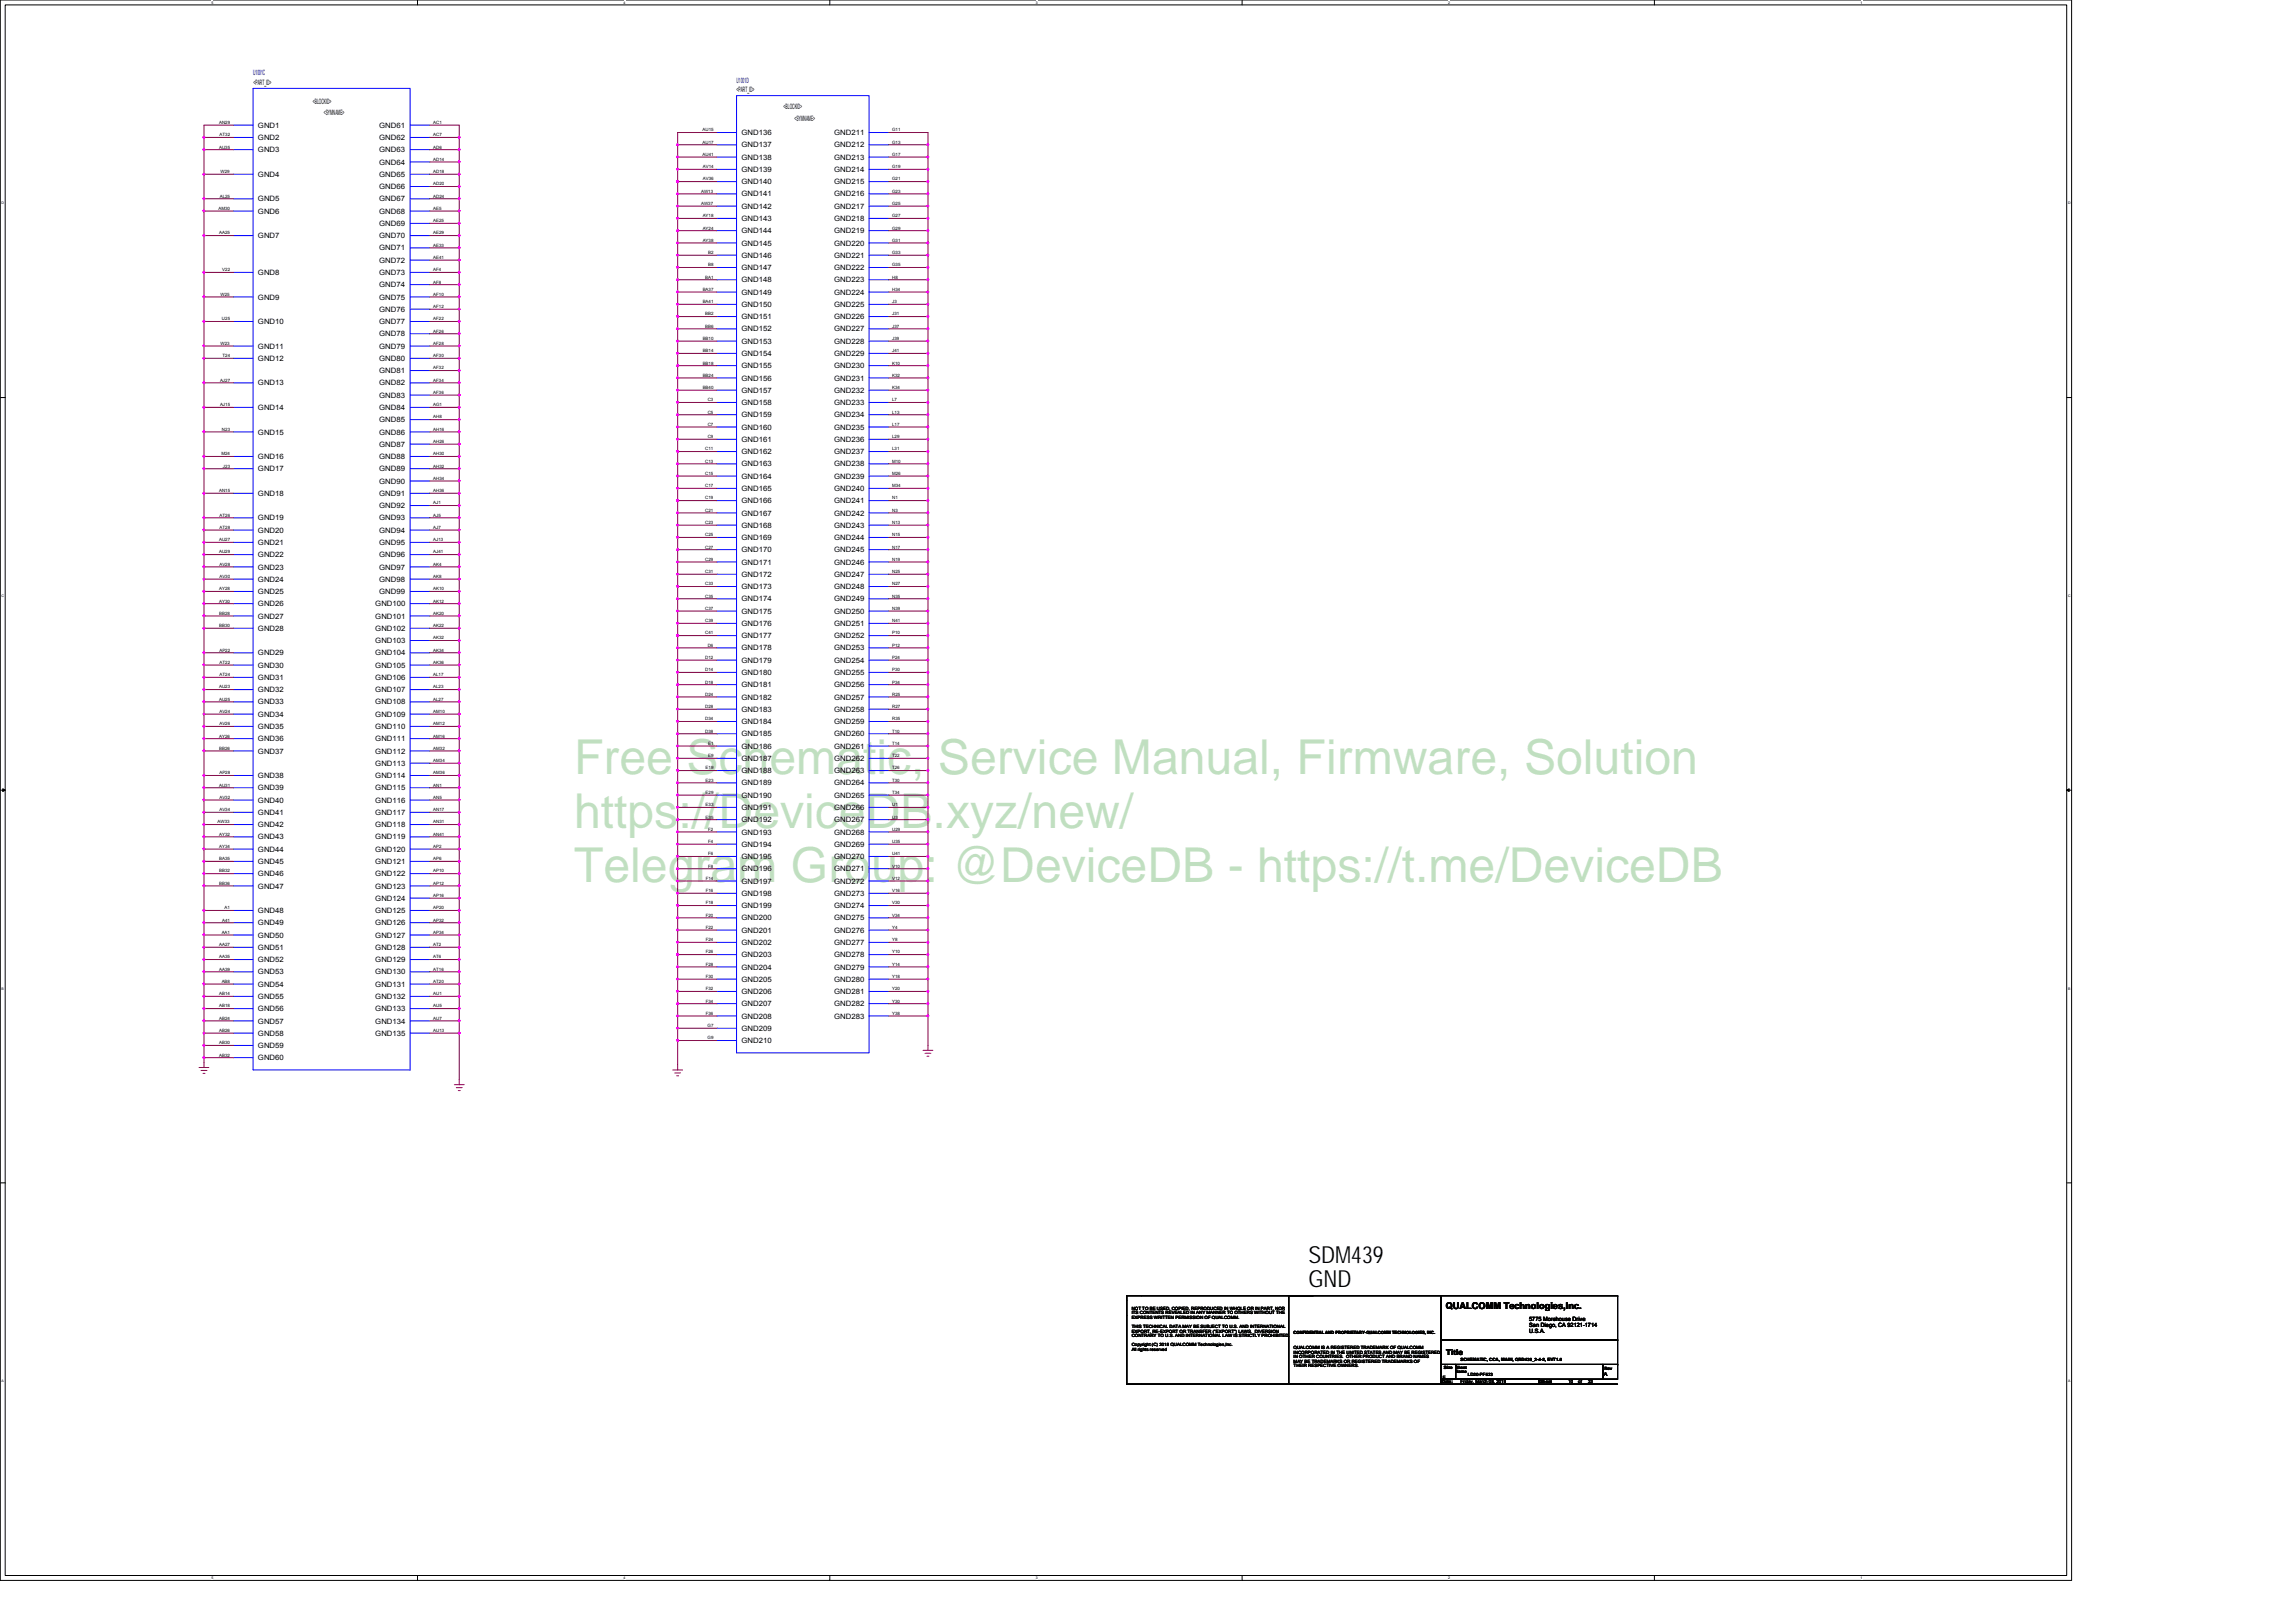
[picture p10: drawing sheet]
<svg xmlns="http://www.w3.org/2000/svg" width="297mm" height="210mm" viewBox="0 0 297 210" stroke-linecap="round" stroke-linejoin="round" font-family="sans-serif">
<defs><g id="words">
<g font-size="6.2" fill="#008000">
<text x="74.3" y="100.2">Free Schematic, Service Manual, Firmware, Solution</text>
<text x="74.3" y="107.2">https://DeviceDB.xyz/new/</text>
<text x="74.3" y="114.1">Telegram Group: @DeviceDB - https://t.me/DeviceDB</text>
</g>
<g font-size="3">
<text x="169.3" y="163.4">SDM439</text>
<text x="169.3" y="166.5">GND</text>
</g>
<text font-size="1.2" x="187" y="169.4">QUALCOMM Technologies,Inc.</text>
<g font-size="1" fill="#000080">
<text x="32.7" y="9.7">U1001C</text>
<text x="95.3" y="10.7">U1001D</text>
</g>
<g font-size="1">
<text x="32.8" y="10.9">&lt;PART_ID&gt;</text>
<text x="95.3" y="11.9">&lt;PART_ID&gt;</text>
<text x="33.4" y="16.5">GND1</text>
<text x="40.5" y="13.4">&lt;BLOCKID&gt;</text>
<text x="41.9" y="14.9">&lt;SYMNAME&gt;</text>
<text x="49.1" y="16.5">GND61</text>
<text x="95.9" y="17.5">GND136</text>
<text x="101.4" y="14.1">&lt;BLOCKID&gt;</text>
<text x="102.8" y="15.7">&lt;SYMNAME&gt;</text>
<text x="107.9" y="17.5">GND211</text>
<text x="33.4" y="18.1">GND2</text>
<text x="33.4" y="19.7">GND3</text>
<text x="33.4" y="22.9">GND4</text>
<text x="49.1" y="18.1">GND62</text>
<text x="49.1" y="19.7">GND63</text>
<text x="49.1" y="21.3">GND64</text>
<text x="49.1" y="22.9">GND65</text>
<text x="95.9" y="19.1">GND137</text>
<text x="95.9" y="20.7">GND138</text>
<text x="95.9" y="22.2">GND139</text>
<text x="95.9" y="23.8">GND140</text>
<text x="107.9" y="19.1">GND212</text>
<text x="107.9" y="20.7">GND213</text>
<text x="107.9" y="22.2">GND214</text>
<text x="107.9" y="23.8">GND215</text>
<text x="33.4" y="26.1">GND5</text>
<text x="33.4" y="27.6">GND6</text>
<text x="49.1" y="24.5">GND66</text>
<text x="49.1" y="26.1">GND67</text>
<text x="49.1" y="27.6">GND68</text>
<text x="49.1" y="29.2">GND69</text>
<text x="95.9" y="25.4">GND141</text>
<text x="95.9" y="27">GND142</text>
<text x="95.9" y="28.6">GND143</text>
<text x="107.9" y="25.4">GND216</text>
<text x="107.9" y="27">GND217</text>
<text x="107.9" y="28.6">GND218</text>
<text x="33.4" y="30.8">GND7</text>
<text x="33.4" y="35.6">GND8</text>
<text x="49.1" y="30.8">GND70</text>
<text x="49.1" y="32.4">GND71</text>
<text x="49.1" y="34">GND72</text>
<text x="49.1" y="35.6">GND73</text>
<text x="95.9" y="30.2">GND144</text>
<text x="95.9" y="31.8">GND145</text>
<text x="95.9" y="33.4">GND146</text>
<text x="95.9" y="34.9">GND147</text>
<text x="107.9" y="30.2">GND219</text>
<text x="107.9" y="31.8">GND220</text>
<text x="107.9" y="33.4">GND221</text>
<text x="107.9" y="34.9">GND222</text>
<text x="33.4" y="38.8">GND9</text>
<text x="33.4" y="41.9">GND10</text>
<text x="49.1" y="37.2">GND74</text>
<text x="49.1" y="38.8">GND75</text>
<text x="49.1" y="40.3">GND76</text>
<text x="49.1" y="41.9">GND77</text>
<text x="95.9" y="36.5">GND148</text>
<text x="95.9" y="38.1">GND149</text>
<text x="95.9" y="39.7">GND150</text>
<text x="95.9" y="41.3">GND151</text>
<text x="107.9" y="36.5">GND223</text>
<text x="107.9" y="38.1">GND224</text>
<text x="107.9" y="39.7">GND225</text>
<text x="107.9" y="41.3">GND226</text>
<text x="33.4" y="45.1">GND11</text>
<text x="33.4" y="46.7">GND12</text>
<text x="49.1" y="43.5">GND78</text>
<text x="49.1" y="45.1">GND79</text>
<text x="49.1" y="46.7">GND80</text>
<text x="95.9" y="42.9">GND152</text>
<text x="95.9" y="44.5">GND153</text>
<text x="95.9" y="46.1">GND154</text>
<text x="95.9" y="47.6">GND155</text>
<text x="107.9" y="42.9">GND227</text>
<text x="107.9" y="44.5">GND228</text>
<text x="107.9" y="46.1">GND229</text>
<text x="107.9" y="47.6">GND230</text>
<text x="33.4" y="49.9">GND13</text>
<text x="33.4" y="53">GND14</text>
<text x="49.1" y="48.3">GND81</text>
<text x="49.1" y="49.9">GND82</text>
<text x="49.1" y="51.5">GND83</text>
<text x="49.1" y="53">GND84</text>
<text x="95.9" y="49.2">GND156</text>
<text x="95.9" y="50.8">GND157</text>
<text x="95.9" y="52.4">GND158</text>
<text x="95.9" y="54">GND159</text>
<text x="107.9" y="49.2">GND231</text>
<text x="107.9" y="50.8">GND232</text>
<text x="107.9" y="52.4">GND233</text>
<text x="107.9" y="54">GND234</text>
<text x="33.4" y="56.2">GND15</text>
<text x="33.4" y="59.4">GND16</text>
<text x="49.1" y="54.6">GND85</text>
<text x="49.1" y="56.2">GND86</text>
<text x="49.1" y="57.8">GND87</text>
<text x="49.1" y="59.4">GND88</text>
<text x="95.9" y="55.6">GND160</text>
<text x="95.9" y="57.2">GND161</text>
<text x="95.9" y="58.8">GND162</text>
<text x="107.9" y="55.6">GND235</text>
<text x="107.9" y="57.2">GND236</text>
<text x="107.9" y="58.8">GND237</text>
<text x="33.4" y="61">GND17</text>
<text x="33.4" y="64.2">GND18</text>
<text x="49.1" y="61">GND89</text>
<text x="49.1" y="62.6">GND90</text>
<text x="49.1" y="64.2">GND91</text>
<text x="49.1" y="65.7">GND92</text>
<text x="95.9" y="60.3">GND163</text>
<text x="95.9" y="61.9">GND164</text>
<text x="95.9" y="63.5">GND165</text>
<text x="95.9" y="65.1">GND166</text>
<text x="107.9" y="60.3">GND238</text>
<text x="107.9" y="61.9">GND239</text>
<text x="107.9" y="63.5">GND240</text>
<text x="107.9" y="65.1">GND241</text>
<text x="33.4" y="67.3">GND19</text>
<text x="33.4" y="68.9">GND20</text>
<text x="33.4" y="70.5">GND21</text>
<text x="49.1" y="67.3">GND93</text>
<text x="49.1" y="68.9">GND94</text>
<text x="49.1" y="70.5">GND95</text>
<text x="95.9" y="66.7">GND167</text>
<text x="95.9" y="68.3">GND168</text>
<text x="95.9" y="69.9">GND169</text>
<text x="95.9" y="71.5">GND170</text>
<text x="107.9" y="66.7">GND242</text>
<text x="107.9" y="68.3">GND243</text>
<text x="107.9" y="69.9">GND244</text>
<text x="107.9" y="71.5">GND245</text>
<text x="33.4" y="72.1">GND22</text>
<text x="33.4" y="73.7">GND23</text>
<text x="33.4" y="75.3">GND24</text>
<text x="33.4" y="76.9">GND25</text>
<text x="49.1" y="72.1">GND96</text>
<text x="49.1" y="73.7">GND97</text>
<text x="49.1" y="75.3">GND98</text>
<text x="49.1" y="76.9">GND99</text>
<text x="95.9" y="73">GND171</text>
<text x="95.9" y="74.6">GND172</text>
<text x="95.9" y="76.2">GND173</text>
<text x="95.9" y="77.8">GND174</text>
<text x="107.9" y="73">GND246</text>
<text x="107.9" y="74.6">GND247</text>
<text x="107.9" y="76.2">GND248</text>
<text x="107.9" y="77.8">GND249</text>
<text x="33.4" y="78.4">GND26</text>
<text x="33.4" y="80">GND27</text>
<text x="33.4" y="81.6">GND28</text>
<text x="48.6" y="78.4">GND100</text>
<text x="48.6" y="80">GND101</text>
<text x="48.6" y="81.6">GND102</text>
<text x="48.6" y="83.2">GND103</text>
<text x="95.9" y="79.4">GND175</text>
<text x="95.9" y="81">GND176</text>
<text x="95.9" y="82.6">GND177</text>
<text x="107.9" y="79.4">GND250</text>
<text x="107.9" y="81">GND251</text>
<text x="107.9" y="82.6">GND252</text>
<text x="33.4" y="84.8">GND29</text>
<text x="33.4" y="86.4">GND30</text>
<text x="33.4" y="88">GND31</text>
<text x="33.4" y="89.6">GND32</text>
<text x="48.6" y="84.8">GND104</text>
<text x="48.6" y="86.4">GND105</text>
<text x="48.6" y="88">GND106</text>
<text x="48.6" y="89.6">GND107</text>
<text x="95.9" y="84.2">GND178</text>
<text x="95.9" y="85.7">GND179</text>
<text x="95.9" y="87.3">GND180</text>
<text x="95.9" y="88.9">GND181</text>
<text x="107.9" y="84.2">GND253</text>
<text x="107.9" y="85.7">GND254</text>
<text x="107.9" y="87.3">GND255</text>
<text x="107.9" y="88.9">GND256</text>
<text x="33.4" y="91.1">GND33</text>
<text x="33.4" y="92.7">GND34</text>
<text x="33.4" y="94.3">GND35</text>
<text x="33.4" y="95.9">GND36</text>
<text x="48.6" y="91.1">GND108</text>
<text x="48.6" y="92.7">GND109</text>
<text x="48.6" y="94.3">GND110</text>
<text x="48.6" y="95.9">GND111</text>
<text x="95.9" y="90.5">GND182</text>
<text x="95.9" y="92.1">GND183</text>
<text x="95.9" y="93.7">GND184</text>
<text x="95.9" y="95.3">GND185</text>
<text x="107.9" y="90.5">GND257</text>
<text x="107.9" y="92.1">GND258</text>
<text x="107.9" y="93.7">GND259</text>
<text x="107.9" y="95.3">GND260</text>
<text x="33.4" y="97.5">GND37</text>
<text x="33.4" y="100.7">GND38</text>
<text x="48.6" y="97.5">GND112</text>
<text x="48.6" y="99.1">GND113</text>
<text x="48.6" y="100.7">GND114</text>
<text x="95.9" y="96.9">GND186</text>
<text x="95.9" y="98.4">GND187</text>
<text x="95.9" y="100">GND188</text>
<text x="95.9" y="101.6">GND189</text>
<text x="107.9" y="96.9">GND261</text>
<text x="107.9" y="98.4">GND262</text>
<text x="107.9" y="100">GND263</text>
<text x="107.9" y="101.6">GND264</text>
<text x="33.4" y="102.3">GND39</text>
<text x="33.4" y="103.8">GND40</text>
<text x="33.4" y="105.4">GND41</text>
<text x="33.4" y="107">GND42</text>
<text x="48.6" y="102.3">GND115</text>
<text x="48.6" y="103.8">GND116</text>
<text x="48.6" y="105.4">GND117</text>
<text x="48.6" y="107">GND118</text>
<text x="95.9" y="103.2">GND190</text>
<text x="95.9" y="104.8">GND191</text>
<text x="95.9" y="106.4">GND192</text>
<text x="95.9" y="108">GND193</text>
<text x="107.9" y="103.2">GND265</text>
<text x="107.9" y="104.8">GND266</text>
<text x="107.9" y="106.4">GND267</text>
<text x="107.9" y="108">GND268</text>
<text x="33.4" y="108.6">GND43</text>
<text x="33.4" y="110.2">GND44</text>
<text x="33.4" y="111.8">GND45</text>
<text x="33.4" y="113.4">GND46</text>
<text x="48.6" y="108.6">GND119</text>
<text x="48.6" y="110.2">GND120</text>
<text x="48.6" y="111.8">GND121</text>
<text x="48.6" y="113.4">GND122</text>
<text x="95.9" y="109.6">GND194</text>
<text x="95.9" y="111.1">GND195</text>
<text x="95.9" y="112.7">GND196</text>
<text x="107.9" y="109.6">GND269</text>
<text x="107.9" y="111.1">GND270</text>
<text x="107.9" y="112.7">GND271</text>
<text x="33.4" y="115">GND47</text>
<text x="33.4" y="118.1">GND48</text>
<text x="33.4" y="119.7">GND49</text>
<text x="48.6" y="115">GND123</text>
<text x="48.6" y="116.5">GND124</text>
<text x="48.6" y="118.1">GND125</text>
<text x="48.6" y="119.7">GND126</text>
<text x="95.9" y="114.3">GND197</text>
<text x="95.9" y="115.9">GND198</text>
<text x="95.9" y="117.5">GND199</text>
<text x="95.9" y="119.1">GND200</text>
<text x="107.9" y="114.3">GND272</text>
<text x="107.9" y="115.9">GND273</text>
<text x="107.9" y="117.5">GND274</text>
<text x="107.9" y="119.1">GND275</text>
<text x="33.4" y="121.3">GND50</text>
<text x="33.4" y="122.9">GND51</text>
<text x="33.4" y="124.5">GND52</text>
<text x="48.6" y="121.3">GND127</text>
<text x="48.6" y="122.9">GND128</text>
<text x="48.6" y="124.5">GND129</text>
<text x="95.9" y="120.7">GND201</text>
<text x="95.9" y="122.3">GND202</text>
<text x="95.9" y="123.8">GND203</text>
<text x="95.9" y="125.4">GND204</text>
<text x="107.9" y="120.7">GND276</text>
<text x="107.9" y="122.3">GND277</text>
<text x="107.9" y="123.8">GND278</text>
<text x="107.9" y="125.4">GND279</text>
<text x="33.4" y="126.1">GND53</text>
<text x="33.4" y="127.7">GND54</text>
<text x="33.4" y="129.2">GND55</text>
<text x="33.4" y="130.8">GND56</text>
<text x="48.6" y="126.1">GND130</text>
<text x="48.6" y="127.7">GND131</text>
<text x="48.6" y="129.2">GND132</text>
<text x="48.6" y="130.8">GND133</text>
<text x="95.9" y="127">GND205</text>
<text x="95.9" y="128.6">GND206</text>
<text x="95.9" y="130.2">GND207</text>
<text x="95.9" y="131.8">GND208</text>
<text x="107.9" y="127">GND280</text>
<text x="107.9" y="128.6">GND281</text>
<text x="107.9" y="130.2">GND282</text>
<text x="107.9" y="131.8">GND283</text>
<text x="33.4" y="132.4">GND57</text>
<text x="33.4" y="134">GND58</text>
<text x="33.4" y="135.6">GND59</text>
<text x="33.4" y="137.2">GND60</text>
<text x="48.6" y="132.4">GND134</text>
<text x="48.6" y="134">GND135</text>
<text x="95.9" y="133.4">GND209</text>
<text x="95.9" y="135">GND210</text>
<text x="187.1" y="175.3">Title</text>
</g>
<g font-size=".8">
<text x="197.8" y="170.9">5775 Morehouse Drive</text>
<text x="197.8" y="171.7">San Diego, CA 92121-1714</text>
<text x="197.8" y="172.4">U.S.A.</text>
</g>
<text font-size=".7" x="207.5" y="178">A</text>
<g font-size=".6">
<text x="28.3" y="16">AN29</text>
<text x="28.4" y="17.6">AT32</text>
<text x="56" y="16">AC1</text>
<text x="56" y="17.6">AC7</text>
<text x="90.9" y="17">AU15</text>
<text x="115.4" y="17">G11</text>
<text x="28.3" y="19.2">AU35</text>
<text x="28.5" y="22.4">W29</text>
<text x="56" y="19.2">AD6</text>
<text x="56" y="20.8">AD14</text>
<text x="56" y="22.4">AD18</text>
<text x="56" y="24">AD20</text>
<text x="90.9" y="18.6">AU17</text>
<text x="90.9" y="20.2">AU41</text>
<text x="90.9" y="21.8">AV14</text>
<text x="90.9" y="23.3">AV36</text>
<text x="115.4" y="18.6">G13</text>
<text x="115.4" y="20.2">G17</text>
<text x="115.4" y="21.8">G19</text>
<text x="115.4" y="23.3">G21</text>
<text x="28.3" y="27.2">AM30</text>
<text x="28.4" y="25.6">AL25</text>
<text x="56" y="25.6">AD24</text>
<text x="56" y="27.2">AE5</text>
<text x="56" y="28.7">AE25</text>
<text x="90.7" y="24.9">AW13</text>
<text x="90.7" y="26.5">AW37</text>
<text x="90.9" y="28.1">AY18</text>
<text x="90.9" y="29.7">AY24</text>
<text x="115.4" y="24.9">G23</text>
<text x="115.4" y="26.5">G25</text>
<text x="115.4" y="28.1">G27</text>
<text x="115.4" y="29.7">G29</text>
<text x="28.4" y="30.3">AA25</text>
<text x="28.8" y="35.1">V22</text>
<text x="56" y="30.3">AE29</text>
<text x="56" y="31.9">AE33</text>
<text x="56" y="33.5">AE41</text>
<text x="56" y="35.1">AF4</text>
<text x="90.9" y="31.3">AY38</text>
<text x="91.6" y="32.9">B2</text>
<text x="91.6" y="34.5">B8</text>
<text x="115.4" y="31.3">G31</text>
<text x="115.4" y="32.9">G33</text>
<text x="115.4" y="34.5">G35</text>
<text x="28.5" y="38.3">W25</text>
<text x="28.7" y="41.4">U25</text>
<text x="56" y="36.7">AF8</text>
<text x="56" y="38.3">AF10</text>
<text x="56" y="39.9">AF12</text>
<text x="56" y="41.4">AF22</text>
<text x="90.9" y="37.6">BA37</text>
<text x="90.9" y="39.2">BA41</text>
<text x="91.2" y="36">BA1</text>
<text x="91.2" y="40.8">BB2</text>
<text x="115.4" y="36">H8</text>
<text x="115.4" y="37.6">H34</text>
<text x="115.4" y="39.2">J3</text>
<text x="115.4" y="40.8">J31</text>
<text x="28.5" y="44.6">W23</text>
<text x="28.8" y="46.2">T24</text>
<text x="56" y="43">AF26</text>
<text x="56" y="44.6">AF28</text>
<text x="56" y="46.2">AF30</text>
<text x="56" y="47.8">AF32</text>
<text x="90.9" y="44">BB10</text>
<text x="90.9" y="45.6">BB14</text>
<text x="90.9" y="47.2">BB18</text>
<text x="91.2" y="42.4">BB6</text>
<text x="115.4" y="42.4">J37</text>
<text x="115.4" y="44">J39</text>
<text x="115.4" y="45.6">J41</text>
<text x="115.4" y="47.2">K10</text>
<text x="28.5" y="49.4">AJ27</text>
<text x="28.5" y="52.6">AJ15</text>
<text x="56" y="49.4">AF34</text>
<text x="56" y="51">AF36</text>
<text x="56" y="52.6">AG1</text>
<text x="90.9" y="48.7">BB24</text>
<text x="90.9" y="50.3">BB40</text>
<text x="91.6" y="51.9">C3</text>
<text x="91.6" y="53.5">C5</text>
<text x="115.4" y="48.7">K32</text>
<text x="115.4" y="50.3">K34</text>
<text x="115.4" y="51.9">L7</text>
<text x="115.4" y="53.5">L13</text>
<text x="28.6" y="58.9">M24</text>
<text x="28.7" y="55.7">N23</text>
<text x="56" y="54.1">AH8</text>
<text x="56" y="55.7">AH16</text>
<text x="56" y="57.3">AH26</text>
<text x="56" y="58.9">AH30</text>
<text x="91.2" y="58.3">C11</text>
<text x="91.2" y="59.9">C13</text>
<text x="91.6" y="55.1">C7</text>
<text x="91.6" y="56.7">C9</text>
<text x="115.4" y="55.1">L17</text>
<text x="115.4" y="56.7">L29</text>
<text x="115.4" y="58.3">L31</text>
<text x="115.4" y="59.9">M10</text>
<text x="28.3" y="63.7">AN15</text>
<text x="28.8" y="60.5">J23</text>
<text x="56" y="60.5">AH32</text>
<text x="56" y="62.1">AH34</text>
<text x="56" y="63.7">AH36</text>
<text x="56" y="65.3">AJ1</text>
<text x="91.2" y="61.4">C15</text>
<text x="91.2" y="63">C17</text>
<text x="91.2" y="64.6">C19</text>
<text x="115.4" y="61.4">M26</text>
<text x="115.4" y="63">M34</text>
<text x="115.4" y="64.6">N1</text>
<text x="28.3" y="70">AU27</text>
<text x="28.3" y="71.6">AU29</text>
<text x="28.4" y="66.8">AT26</text>
<text x="28.4" y="68.4">AT28</text>
<text x="56" y="66.8">AJ5</text>
<text x="56" y="68.4">AJ7</text>
<text x="56" y="70">AJ13</text>
<text x="56" y="71.6">AJ41</text>
<text x="91.2" y="66.2">C21</text>
<text x="91.2" y="67.8">C23</text>
<text x="91.2" y="69.4">C25</text>
<text x="91.2" y="71">C27</text>
<text x="115.4" y="66.2">N3</text>
<text x="115.4" y="67.8">N13</text>
<text x="115.4" y="69.4">N15</text>
<text x="115.4" y="71">N17</text>
<text x="28.4" y="76.4">AY28</text>
<text x="28.4" y="78">AY30</text>
<text x="28.4" y="73.2">AV28</text>
<text x="28.4" y="74.8">AV30</text>
<text x="56" y="73.2">AK4</text>
<text x="56" y="74.8">AK8</text>
<text x="56" y="76.4">AK10</text>
<text x="56" y="78">AK12</text>
<text x="91.2" y="72.6">C29</text>
<text x="91.2" y="74.1">C31</text>
<text x="91.2" y="75.7">C33</text>
<text x="91.2" y="77.3">C35</text>
<text x="115.4" y="72.6">N19</text>
<text x="115.4" y="74.1">N25</text>
<text x="115.4" y="75.7">N27</text>
<text x="115.4" y="77.3">N35</text>
<text x="28.4" y="79.5">BB28</text>
<text x="28.4" y="81.1">BB30</text>
<text x="56" y="79.5">AK20</text>
<text x="56" y="81.1">AK22</text>
<text x="56" y="82.7">AK32</text>
<text x="91.2" y="78.9">C37</text>
<text x="91.2" y="80.5">C39</text>
<text x="91.2" y="82.1">C41</text>
<text x="91.6" y="83.7">D6</text>
<text x="115.4" y="78.9">N39</text>
<text x="115.4" y="80.5">N41</text>
<text x="115.4" y="82.1">P10</text>
<text x="115.4" y="83.7">P12</text>
<text x="28.3" y="89.1">AU23</text>
<text x="28.4" y="84.3">AP22</text>
<text x="28.4" y="85.9">AT22</text>
<text x="28.4" y="87.5">AT24</text>
<text x="56" y="84.3">AK34</text>
<text x="56" y="85.9">AK36</text>
<text x="56" y="87.5">AL17</text>
<text x="56" y="89.1">AL23</text>
<text x="91.2" y="85.3">D12</text>
<text x="91.2" y="86.8">D14</text>
<text x="91.2" y="88.4">D18</text>
<text x="115.4" y="85.3">P24</text>
<text x="115.4" y="86.8">P30</text>
<text x="115.4" y="88.4">P34</text>
<text x="28.3" y="90.7">AU25</text>
<text x="28.4" y="95.4">AY26</text>
<text x="28.4" y="92.2">AV24</text>
<text x="28.4" y="93.8">AV26</text>
<text x="56" y="90.7">AL27</text>
<text x="56" y="92.2">AM10</text>
<text x="56" y="93.8">AM12</text>
<text x="56" y="95.4">AM16</text>
<text x="91.2" y="90">D24</text>
<text x="91.2" y="91.6">D28</text>
<text x="91.2" y="93.2">D34</text>
<text x="91.2" y="94.8">D38</text>
<text x="115.4" y="90">R25</text>
<text x="115.4" y="91.6">R27</text>
<text x="115.4" y="93.2">R35</text>
<text x="115.4" y="94.8">T10</text>
<text x="28.3" y="101.8">AU31</text>
<text x="28.4" y="97">BB26</text>
<text x="28.4" y="100.2">AP28</text>
<text x="56" y="97">AM32</text>
<text x="56" y="98.6">AM34</text>
<text x="56" y="100.2">AM36</text>
<text x="56" y="101.8">AN1</text>
<text x="91.3" y="99.5">E19</text>
<text x="91.3" y="101.1">E23</text>
<text x="91.6" y="96.4">E1</text>
<text x="91.6" y="98">E9</text>
<text x="115.4" y="96.4">T14</text>
<text x="115.4" y="98">T22</text>
<text x="115.4" y="99.5">T26</text>
<text x="115.4" y="101.1">T30</text>
<text x="28.1" y="106.5">AW33</text>
<text x="28.4" y="103.4">AV32</text>
<text x="28.4" y="104.9">AV34</text>
<text x="56" y="103.4">AN5</text>
<text x="56" y="104.9">AN17</text>
<text x="56" y="106.5">AN31</text>
<text x="91.3" y="102.7">E29</text>
<text x="91.3" y="104.3">E33</text>
<text x="91.3" y="105.9">E35</text>
<text x="91.6" y="107.5">F2</text>
<text x="115.4" y="102.7">T34</text>
<text x="115.4" y="104.3">U1</text>
<text x="115.4" y="105.9">U3</text>
<text x="115.4" y="107.5">U29</text>
<text x="28.4" y="108.1">AY32</text>
<text x="28.4" y="109.7">AY34</text>
<text x="28.4" y="111.3">BA35</text>
<text x="28.4" y="112.9">BB32</text>
<text x="56" y="108.1">AN41</text>
<text x="56" y="109.7">AP2</text>
<text x="56" y="111.3">AP6</text>
<text x="56" y="112.9">AP10</text>
<text x="91.3" y="113.8">F14</text>
<text x="91.6" y="109.1">F4</text>
<text x="91.6" y="110.7">F6</text>
<text x="91.6" y="112.2">F8</text>
<text x="115.4" y="109.1">U35</text>
<text x="115.4" y="110.7">U41</text>
<text x="115.4" y="112.2">V10</text>
<text x="115.4" y="113.8">V12</text>
<text x="28.4" y="114.5">BB36</text>
<text x="28.7" y="119.2">A41</text>
<text x="29.1" y="117.6">A1</text>
<text x="56" y="114.5">AP12</text>
<text x="56" y="116.1">AP16</text>
<text x="56" y="117.6">AP20</text>
<text x="56" y="119.2">AP32</text>
<text x="91.3" y="115.4">F16</text>
<text x="91.3" y="117">F18</text>
<text x="91.3" y="118.6">F20</text>
<text x="115.4" y="115.4">V16</text>
<text x="115.4" y="117">V30</text>
<text x="115.4" y="118.6">V34</text>
<text x="28.4" y="122.4">AA27</text>
<text x="28.4" y="124">AA35</text>
<text x="28.4" y="125.6">AA39</text>
<text x="28.7" y="120.8">AA1</text>
<text x="56" y="120.8">AP34</text>
<text x="56" y="122.4">AT2</text>
<text x="56" y="124">AT6</text>
<text x="56" y="125.6">AT16</text>
<text x="91.3" y="120.2">F22</text>
<text x="91.3" y="121.8">F24</text>
<text x="91.3" y="123.4">F26</text>
<text x="91.3" y="124.9">F28</text>
<text x="115.4" y="120.2">Y4</text>
<text x="115.4" y="121.8">Y8</text>
<text x="115.4" y="123.4">Y10</text>
<text x="115.4" y="124.9">Y14</text>
<text x="28.4" y="128.8">AB14</text>
<text x="28.4" y="130.3">AB18</text>
<text x="28.4" y="131.9">AB24</text>
<text x="28.7" y="127.2">AB8</text>
<text x="56" y="127.2">AT20</text>
<text x="56" y="128.8">AU1</text>
<text x="56" y="130.3">AU5</text>
<text x="56" y="131.9">AU7</text>
<text x="91.3" y="126.5">F30</text>
<text x="91.3" y="128.1">F32</text>
<text x="91.3" y="129.7">F34</text>
<text x="91.3" y="131.3">F36</text>
<text x="115.4" y="126.5">Y18</text>
<text x="115.4" y="128.1">Y20</text>
<text x="115.4" y="129.7">Y30</text>
<text x="115.4" y="131.3">Y38</text>
<text x="28.4" y="133.5">AB26</text>
<text x="28.4" y="135.1">AB30</text>
<text x="28.4" y="136.7">AB32</text>
<text x="56" y="133.5">AU13</text>
<text x="91.5" y="132.9">G7</text>
<text x="91.5" y="134.5">G9</text>
<text x="146.4" y="169.5">NOT TO BE USED, COPIED, REPRODUCED IN WHOLE OR IN PART, NOR</text>
<text x="146.4" y="170.1">ITS CONTENTS REVEALED IN ANY MANNER TO OTHERS WITHOUT THE</text>
<text x="146.4" y="170.6">EXPRESS WRITTEN PERMISSION OF QUALCOMM.</text>
<text x="146.4" y="171.8">THIS TECHNICAL DATA MAY BE SUBJECT TO U.S. AND INTERNATIONAL</text>
<text x="146.4" y="172.4">EXPORT, RE-EXPORT OR TRANSFER (&quot;EXPORT&quot;) LAWS. DIVERSION</text>
<text x="146.4" y="173">CONTRARY TO U.S. AND INTERNATIONAL LAW IS STRICTLY PROHIBITED.</text>
<text x="167.4" y="172.6">CONFIDENTIAL AND PROPRIETARY-QUALCOMM TECHNOLOGIES, INC.</text>
<text x="146.4" y="174.2">Copyright (C) 2018 QUALCOMM Technologies,Inc.</text>
<text x="146.4" y="174.8">All rights reserved</text>
<text x="167.4" y="174.5">QUALCOMM IS A REGISTERED TRADEMARK OF QUALCOMM</text>
<text x="167.4" y="175.1">INCORPORATED IN THE UNITED STATES AND MAY BE REGISTERED</text>
<text x="167.4" y="175.7">IN OTHER COUNTRIES. OTHER PRODUCT AND BRAND NAMES</text>
<text x="167.4" y="176.3">MAY BE TRADEMARKS OR REGISTERED TRADEMARKS OF</text>
<text x="167.4" y="176.9">THEIR RESPECTIVE OWNERS.</text>
<text x="186.5" y="179">Date:</text>
<text x="186.7" y="178.4">E</text>
<text x="186.8" y="177.1">Size Sheet</text>
<text x="188.3" y="177.7">Name</text>
<text x="189" y="179">Friday, March 08, 2019</text>
<text x="189" y="176.1">SCHEMATIC, CCA, MAIN, QRD439_2-4-2, EVT1.0</text>
<text x="189.9" y="178">LD20-PF623</text>
<text x="199.2" y="179">Sheet</text>
<text x="202.9" y="179">10</text>
<text x="204.2" y="179">of</text>
<text x="205.5" y="179">33</text>
<text x="207.6" y="177.2">Rev</text>
</g>
<g font-size=".5">
<text x="27.3" y=".5">5</text>
<text x="80.7" y=".5">4</text>
<text x="134" y=".5">3</text>
<text x="187.4" y=".5">2</text>
<text x="240.7" y=".5">1</text>
<text x=".2" y="26.4">D</text>
<text x="267.5" y="26.4">D</text>
<text x=".2" y="77.2">C</text>
<text x="267.5" y="77.2">C</text>
<text x=".2" y="128">B</text>
<text x="267.5" y="128">B</text>
<text x=".2" y="178.8">A</text>
<text x="267.5" y="178.8">A</text>
<text x="27.3" y="204.3">5</text>
<text x="80.7" y="204.3">4</text>
<text x="134" y="204.3">3</text>
<text x="187.4" y="204.3">2</text>
<text x="240.7" y="204.3">1</text>
</g>
</g></defs>
<path d="M0 0h268v204.5h-268zM.7 .6h266.7v203.2h-266.7z" fill="none" stroke="#000" stroke-width=".13"/>
<g fill="#fff">
<path d="M27.3 .1h.3v.5h-.3z"/>
<path d="M27.3 203.9h.3v.5h-.3z"/>
</g>
<path d="M54 0v.6M54 203.8v.7" fill="none" stroke="#000" stroke-width=".13"/>
<g fill="#fff">
<path d="M80.7 .1h.2v.5h-.2z"/>
<path d="M80.7 203.9h.2v.5h-.2z"/>
</g>
<path d="M107.4 0v.6M107.4 203.8v.7" fill="none" stroke="#000" stroke-width=".13"/>
<g fill="#fff">
<path d="M134 .1h.3v.5h-.3z"/>
<path d="M134 203.9h.3v.5h-.3z"/>
</g>
<path d="M160.7 0v.6M160.7 203.8v.7" fill="none" stroke="#000" stroke-width=".13"/>
<g fill="#fff">
<path d="M187.4 .1h.2v.5h-.2z"/>
<path d="M187.4 203.9h.2v.5h-.2z"/>
</g>
<path d="M214 0v.6M214 203.8v.7" fill="none" stroke="#000" stroke-width=".13"/>
<g fill="#fff">
<path d="M240.7 .1h.3v.5h-.3z"/>
<path d="M240.7 203.9h.3v.5h-.3z"/>
<path d="M.2 26h.3v.5h-.3z"/>
<path d="M267.5 26h.4v.5h-.4z"/>
<path d="M.2 76.8h.3v.5h-.3z"/>
<path d="M267.5 76.8h.4v.5h-.4z"/>
</g>
<path d="M0 51.4h.7M267.4 51.4h.6" fill="none" stroke="#000" stroke-width=".13"/>
<g fill="#fff">
<path d="M.2 127.6h.3v.5h-.3z"/>
<path d="M267.5 127.6h.3v.5h-.3z"/>
</g>
<path d="M0 102.2h.7M267.4 102.2h.6" fill="none" stroke="#000" stroke-width=".13"/>
<path d="M.4 102l.3 .2-.3 .2zM267.4 102.2l.3-.2v.4z" fill="#000" stroke="#000" stroke-width=".13"/>
<g fill="#fff">
<path d="M.2 178.4h.3v.5h-.3z"/>
<path d="M267.5 178.4h.3v.5h-.3z"/>
</g>
<g fill="none" stroke="#000" stroke-width=".13">
<path d="M0 153h.7M267.4 153h.6M166.7 167.6h19.7v11.5h-19.7zM169.9 167.6h-24.1v11.5h24.1M186.4 176.5h1.9v1.9h-1.9zM186.4 167.6h22.9v5.8h-22.9zM186.4 173.4h22.9v3.1h-22.9zM186.4 178.4h12.7v.7h-12.7zM186.4 167.6h.1M188.3 176.5h.1M188.3 176.5h19.1v1.9h-19.1zM199.1 178.4h.1"/>
<path d="M199.1 179.1h10.2M207.4 176.5h.1M207.4 176.5h1.9v1.9h-1.9zM209.3 167.6h.1M209.3 173.4h.1M209.3 176.5h.1"/>
</g>
<g fill="none" stroke="#f00" stroke-width=".13">
<path d="M30.2 16.2h.1M30.2 17.8h.1M30.2 19.4h.1M55.6 16.2h.1M55.6 17.8h.1M55.6 19.4h.1M92.7 17.1h.1M92.7 18.7h.1M115 17.1h.1M115 18.7h.1M30.2 22.5h.1M30.2 25.7h.1"/>
<path d="M30.2 27.3h.1M30.2 30.5h.1M30.2 35.2h.1M30.2 38.4h.1M55.6 21h.1M55.6 22.5h.1M55.6 24.1h.1M55.6 25.7h.1M55.6 27.3h.1M55.6 28.9h.1M55.6 30.5h.1M55.6 32.1h.1"/>
<path d="M55.6 33.7h.1M55.6 35.2h.1M55.6 36.8h.1M55.6 38.4h.1M92.7 20.3h.1M92.7 21.9h.1M92.7 23.5h.1M92.7 25.1h.1M92.7 26.7h.1M92.7 28.3h.1M92.7 29.8h.1M92.7 31.4h.1"/>
<path d="M92.7 33h.1M92.7 34.6h.1M92.7 36.2h.1M92.7 37.8h.1M92.7 39.4h.1M115 20.3h.1M115 21.9h.1M115 23.5h.1M115 25.1h.1M115 26.7h.1M115 28.3h.1M115 29.8h.1"/>
<path d="M115 31.4h.1M115 33h.1M115 34.6h.1M115 36.2h.1M115 37.8h.1M115 39.4h.1M30.2 41.6h.1M30.2 44.8h.1M30.2 46.4h.1M30.2 49.5h.1M30.2 52.7h.1M30.2 55.9h.1"/>
<path d="M30.2 59.1h.1M55.6 40h.1M55.6 41.6h.1M55.6 43.2h.1M55.6 44.8h.1M55.6 46.4h.1M55.6 47.9h.1M55.6 49.5h.1M55.6 51.1h.1M55.6 52.7h.1M55.6 54.3h.1M55.6 55.9h.1"/>
<path d="M55.6 57.5h.1M55.6 59.1h.1M92.7 41h.1M92.7 42.5h.1M92.7 44.1h.1M92.7 45.7h.1M92.7 47.3h.1M92.7 48.9h.1M92.7 50.5h.1M92.7 52.1h.1M92.7 53.7h.1M92.7 55.2h.1"/>
<path d="M92.7 56.8h.1M92.7 58.4h.1M115 41h.1M115 42.5h.1M115 44.1h.1M115 45.7h.1M115 47.3h.1M115 48.9h.1M115 50.5h.1M115 52.1h.1M115 53.7h.1M115 55.2h.1"/>
<path d="M115 56.8h.1M115 58.4h.1M30.2 60.6h.1M30.2 63.8h.1M30.2 67h.1M30.2 68.6h.1M30.2 70.2h.1M30.2 71.8h.1M30.2 73.3h.1M30.2 74.9h.1M30.2 76.5h.1M30.2 78.1h.1"/>
<path d="M30.2 79.7h.1M55.6 60.6h.1M55.6 62.2h.1M55.6 63.8h.1M55.6 65.4h.1M55.6 67h.1M55.6 68.6h.1M55.6 70.2h.1M55.6 71.8h.1M55.6 73.3h.1M55.6 74.9h.1M55.6 76.5h.1"/>
<path d="M55.6 78.1h.1M55.6 79.7h.1M92.7 60h.1M92.7 61.6h.1M92.7 63.2h.1M92.7 64.8h.1M92.7 66.4h.1M92.7 67.9h.1M92.7 69.5h.1M92.7 71.1h.1M92.7 72.7h.1M92.7 74.3h.1"/>
<path d="M92.7 75.9h.1M92.7 77.5h.1M92.7 79.1h.1M115 60h.1M115 61.6h.1M115 63.2h.1M115 64.8h.1M115 66.4h.1M115 67.9h.1M115 69.5h.1M115 71.1h.1M115 72.7h.1"/>
<path d="M115 74.3h.1M115 75.9h.1M115 77.5h.1M115 79.1h.1M30.2 81.3h.1M30.2 84.5h.1M30.2 86h.1M30.2 87.6h.1M30.2 89.2h.1M30.2 90.8h.1M30.2 92.4h.1M30.2 94h.1"/>
<path d="M30.2 95.6h.1M30.2 97.2h.1M55.6 81.3h.1M55.6 82.9h.1M55.6 84.5h.1M55.6 86h.1M55.6 87.6h.1M55.6 89.2h.1M55.6 90.8h.1M55.6 92.4h.1M55.6 94h.1M55.6 95.6h.1"/>
<path d="M55.6 97.2h.1M55.6 98.7h.1M92.7 80.6h.1M92.7 82.2h.1M92.7 83.8h.1M92.7 85.4h.1M92.7 87h.1M92.7 88.6h.1M92.7 90.2h.1M92.7 91.8h.1M92.7 93.3h.1M92.7 94.9h.1"/>
<path d="M92.7 96.5h.1M92.7 98.1h.1M92.7 99.7h.1M115 80.6h.1M115 82.2h.1M115 83.8h.1M115 85.4h.1M115 87h.1M115 88.6h.1M115 90.2h.1M115 91.8h.1M115 93.3h.1"/>
<path d="M115 94.9h.1M115 96.5h.1M115 98.1h.1M115 99.7h.1M30.2 100.3h.1M30.2 101.9h.1M30.2 103.5h.1M30.2 105.1h.1M30.2 106.7h.1M30.2 108.3h.1M30.2 109.9h.1M30.2 111.4h.1"/>
<path d="M30.2 113h.1M30.2 114.6h.1M30.2 117.8h.1M30.2 119.4h.1M55.6 100.3h.1M55.6 101.9h.1M55.6 103.5h.1M55.6 105.1h.1M55.6 106.7h.1M55.6 108.3h.1M55.6 109.9h.1M55.6 111.4h.1"/>
<path d="M55.6 113h.1M55.6 114.6h.1M55.6 116.2h.1M55.6 117.8h.1M55.6 119.4h.1M92.7 101.3h.1M92.7 102.9h.1M92.7 104.5h.1M92.7 106h.1M92.7 107.6h.1M92.7 109.2h.1M92.7 110.8h.1"/>
<path d="M92.7 112.4h.1M92.7 114h.1M92.7 115.6h.1M92.7 117.2h.1M92.7 118.7h.1M115 101.3h.1M115 102.9h.1M115 104.5h.1M115 106h.1M115 107.6h.1M115 109.2h.1M115 110.8h.1"/>
<path d="M115 112.4h.1M115 114h.1M115 115.6h.1M115 117.2h.1M115 118.7h.1M25.8 138.1h1.2M26 138.5h.8M26.3 138.9h.2M26.4 137.5v.6M30.2 121h.1M30.2 122.6h.1M30.2 124.1h.1"/>
<path d="M30.2 125.7h.1M30.2 127.3h.1M30.2 128.9h.1M30.2 130.5h.1M30.2 132.1h.1M30.2 133.7h.1M30.2 135.3h.1M30.2 136.8h.1M55.6 121h.1M55.6 122.6h.1M55.6 124.1h.1M55.6 125.7h.1"/>
<path d="M55.6 127.3h.1M55.6 128.9h.1M55.6 130.5h.1M55.6 132.1h.1M55.6 133.7h.1M59.4 139.7v.6M87 138.4h1.3M87.3 138.8h.8M87.5 139.2h.3M87.7 137.8v.6M92.7 120.3h.1M92.7 121.9h.1"/>
<path d="M92.7 123.5h.1M92.7 125.1h.1M92.7 126.7h.1M92.7 128.3h.1M92.7 129.9h.1M92.7 131.4h.1M92.7 133h.1M92.7 134.6h.1M115 120.3h.1M115 121.9h.1M115 123.5h.1M115 125.1h.1"/>
<path d="M115 126.7h.1M115 128.3h.1M115 129.9h.1M115 131.4h.1M119.4 135.9h1.3M119.7 136.3h.7M119.9 136.7h.3M120.1 135.3v.6M58.8 140.3h1.2M59 140.7h.8M59.3 141.1h.2"/>
</g>
<g fill="none" stroke="#00f" stroke-width=".13">
<path d="M30.2 16.2h2.5M30.2 17.8h2.5M30.2 19.4h2.5M32.7 11.4h20.4v127h-20.4zM53.1 16.2h2.5M53.1 17.8h2.5M53.1 19.4h2.5M92.7 17.1h2.6M92.7 18.7h2.6M95.3 12.4h17.1v123.8h-17.1zM112.4 17.1h2.6M112.4 18.7h2.6"/>
<path d="M30.2 22.5h2.5M30.2 25.7h2.5M30.2 27.3h2.5M30.2 30.5h2.5M30.2 35.2h2.5M30.2 38.4h2.5M53.1 21h2.5M53.1 22.5h2.5M53.1 24.1h2.5M53.1 25.7h2.5M53.1 27.3h2.5M53.1 28.9h2.5"/>
<path d="M53.1 30.5h2.5M53.1 32.1h2.5M53.1 33.7h2.5M53.1 35.2h2.5M53.1 36.8h2.5M53.1 38.4h2.5M92.7 20.3h2.6M92.7 21.9h2.6M92.7 23.5h2.6M92.7 25.1h2.6M92.7 26.7h2.6M92.7 28.3h2.6"/>
<path d="M92.7 29.8h2.6M92.7 31.4h2.6M92.7 33h2.6M92.7 34.6h2.6M92.7 36.2h2.6M92.7 37.8h2.6M92.7 39.4h2.6M112.4 20.3h2.6M112.4 21.9h2.6M112.4 23.5h2.6M112.4 25.1h2.6M112.4 26.7h2.6"/>
<path d="M112.4 28.3h2.6M112.4 29.8h2.6M112.4 31.4h2.6M112.4 33h2.6M112.4 34.6h2.6M112.4 36.2h2.6M112.4 37.8h2.6M112.4 39.4h2.6M30.2 41.6h2.5M30.2 44.8h2.5M30.2 46.4h2.5M30.2 49.5h2.5"/>
<path d="M30.2 52.7h2.5M30.2 55.9h2.5M30.2 59.1h2.5M53.1 40h2.5M53.1 41.6h2.5M53.1 43.2h2.5M53.1 44.8h2.5M53.1 46.4h2.5M53.1 47.9h2.5M53.1 49.5h2.5M53.1 51.1h2.5M53.1 52.7h2.5"/>
<path d="M53.1 54.3h2.5M53.1 55.9h2.5M53.1 57.5h2.5M53.1 59.1h2.5M92.7 41h2.6M92.7 42.5h2.6M92.7 44.1h2.6M92.7 45.7h2.6M92.7 47.3h2.6M92.7 48.9h2.6M92.7 50.5h2.6M92.7 52.1h2.6"/>
<path d="M92.7 53.7h2.6M92.7 55.2h2.6M92.7 56.8h2.6M92.7 58.4h2.6M112.4 41h2.6M112.4 42.5h2.6M112.4 44.1h2.6M112.4 45.7h2.6M112.4 47.3h2.6M112.4 48.9h2.6M112.4 50.5h2.6M112.4 52.1h2.6"/>
<path d="M112.4 53.7h2.6M112.4 55.2h2.6M112.4 56.8h2.6M112.4 58.4h2.6M30.2 60.6h2.5M30.2 63.8h2.5M30.2 67h2.5M30.2 68.6h2.5M30.2 70.2h2.5M30.2 71.8h2.5M30.2 73.3h2.5M30.2 74.9h2.5"/>
<path d="M30.2 76.5h2.5M30.2 78.1h2.5M30.2 79.7h2.5M53.1 60.6h2.5M53.1 62.2h2.5M53.1 63.8h2.5M53.1 65.4h2.5M53.1 67h2.5M53.1 68.6h2.5M53.1 70.2h2.5M53.1 71.8h2.5M53.1 73.3h2.5"/>
<path d="M53.1 74.9h2.5M53.1 76.5h2.5M53.1 78.1h2.5M53.1 79.7h2.5M92.7 60h2.6M92.7 61.6h2.6M92.7 63.2h2.6M92.7 64.8h2.6M92.7 66.4h2.6M92.7 67.9h2.6M92.7 69.5h2.6M92.7 71.1h2.6"/>
<path d="M92.7 72.7h2.6M92.7 74.3h2.6M92.7 75.9h2.6M92.7 77.5h2.6M92.7 79.1h2.6M112.4 60h2.6M112.4 61.6h2.6M112.4 63.2h2.6M112.4 64.8h2.6M112.4 66.4h2.6M112.4 67.9h2.6M112.4 69.5h2.6"/>
<path d="M112.4 71.1h2.6M112.4 72.7h2.6M112.4 74.3h2.6M112.4 75.9h2.6M112.4 77.5h2.6M112.4 79.1h2.6M30.2 81.3h2.5M30.2 84.5h2.5M30.2 86h2.5M30.2 87.6h2.5M30.2 89.2h2.5M30.2 90.8h2.5"/>
<path d="M30.2 92.4h2.5M30.2 94h2.5M30.2 95.6h2.5M30.2 97.2h2.5M53.1 81.3h2.5M53.1 82.9h2.5M53.1 84.5h2.5M53.1 86h2.5M53.1 87.6h2.5M53.1 89.2h2.5M53.1 90.8h2.5M53.1 92.4h2.5"/>
<path d="M53.1 94h2.5M53.1 95.6h2.5M53.1 97.2h2.5M53.1 98.7h2.5M92.7 80.6h2.6M92.7 82.2h2.6M92.7 83.8h2.6M92.7 85.4h2.6M92.7 87h2.6M92.7 88.6h2.6M92.7 90.2h2.6M92.7 91.8h2.6"/>
<path d="M92.7 93.3h2.6M92.7 94.9h2.6M92.7 96.5h2.6M92.7 98.1h2.6M92.7 99.7h2.6M112.4 80.6h2.6M112.4 82.2h2.6M112.4 83.8h2.6M112.4 85.4h2.6M112.4 87h2.6M112.4 88.6h2.6M112.4 90.2h2.6"/>
<path d="M112.4 91.8h2.6M112.4 93.3h2.6M112.4 94.9h2.6M112.4 96.5h2.6M112.4 98.1h2.6M112.4 99.7h2.6M30.2 100.3h2.5M30.2 101.9h2.5M30.2 103.5h2.5M30.2 105.1h2.5M30.2 106.7h2.5M30.2 108.3h2.5"/>
<path d="M30.2 109.9h2.5M30.2 111.4h2.5M30.2 113h2.5M30.2 114.6h2.5M30.2 117.8h2.5M30.2 119.4h2.5M53.1 100.3h2.5M53.1 101.9h2.5M53.1 103.5h2.5M53.1 105.1h2.5M53.1 106.7h2.5M53.1 108.3h2.5"/>
<path d="M53.1 109.9h2.5M53.1 111.4h2.5M53.1 113h2.5M53.1 114.6h2.5M53.1 116.2h2.5M53.1 117.8h2.5M53.1 119.4h2.5M92.7 101.3h2.6M92.7 102.9h2.6M92.7 104.5h2.6M92.7 106h2.6M92.7 107.6h2.6"/>
<path d="M92.7 109.2h2.6M92.7 110.8h2.6M92.7 112.4h2.6M92.7 114h2.6M92.7 115.6h2.6M92.7 117.2h2.6M92.7 118.7h2.6M112.4 101.3h2.6M112.4 102.9h2.6M112.4 104.5h2.6M112.4 106h2.6M112.4 107.6h2.6"/>
<path d="M112.4 109.2h2.6M112.4 110.8h2.6M112.4 112.4h2.6M112.4 114h2.6M112.4 115.6h2.6M112.4 117.2h2.6M112.4 118.7h2.6M30.2 121h2.5M30.2 122.6h2.5M30.2 124.1h2.5M30.2 125.7h2.5M30.2 127.3h2.5"/>
<path d="M30.2 128.9h2.5M30.2 130.5h2.5M30.2 132.1h2.5M30.2 133.7h2.5M30.2 135.3h2.5M30.2 136.8h2.5M53.1 121h2.5M53.1 122.6h2.5M53.1 124.1h2.5M53.1 125.7h2.5M53.1 127.3h2.5M53.1 128.9h2.5"/>
<path d="M53.1 130.5h2.5M53.1 132.1h2.5M53.1 133.7h2.5M92.7 120.3h2.6M92.7 121.9h2.6M92.7 123.5h2.6M92.7 125.1h2.6M92.7 126.7h2.6M92.7 128.3h2.6M92.7 129.9h2.6M92.7 131.4h2.6M92.7 133h2.6"/>
<path d="M92.7 134.6h2.6M112.4 120.3h2.6M112.4 121.9h2.6M112.4 123.5h2.6M112.4 125.1h2.6M112.4 126.7h2.6M112.4 128.3h2.6M112.4 129.9h2.6M112.4 131.4h2.6"/>
</g>
<g fill="none" stroke="#800040" stroke-width=".13">
<path d="M26.4 17.8v1.6M26.4 19.4v3.1M26.4 17.8h3.8M26.4 19.4h3.8M30.2 16.2h-3.8v1.6M55.6 16.2h3.8v1.6M55.6 17.8h3.8M55.6 19.4h3.8M59.4 17.8v1.6M59.4 19.4v1.6M87.7 18.7h5M87.7 18.7v1.6"/>
<path d="M92.7 17.1h-5v1.6M115 17.1h5.1v1.6M115 18.7h5.1M120.1 18.7v1.6M26.4 22.5v3.2M26.4 25.7v1.6M26.4 27.3v3.2M26.4 30.5v4.7M26.4 35.2v3.2M26.4 38.4v3.2M26.4 22.5h3.8M26.4 25.7h3.8"/>
<path d="M26.4 27.3h3.8M26.4 30.5h3.8M26.4 35.2h3.8M26.4 38.4h3.8M55.6 21h3.8M55.6 22.5h3.8M55.6 24.1h3.8M55.6 25.7h3.8M55.6 27.3h3.8M55.6 28.9h3.8M55.6 30.5h3.8M55.6 32.1h3.8"/>
<path d="M55.6 33.7h3.8M55.6 35.2h3.8M55.6 36.8h3.8M55.6 38.4h3.8M59.4 21v1.5M59.4 22.5v1.6M59.4 24.1v1.6M59.4 25.7v1.6M59.4 27.3v1.6M59.4 28.9v1.6M59.4 30.5v1.6M59.4 32.1v1.6"/>
<path d="M59.4 33.7v1.5M59.4 35.2v1.6M59.4 36.8v1.6M59.4 38.4v1.6M87.7 37.8h5M87.7 36.2h5M87.7 34.6h5M87.7 34.6v1.6M87.7 36.2v1.6M87.7 37.8v1.6M87.7 33h5M87.7 31.4h5"/>
<path d="M87.7 29.8h5M87.7 28.3h5M87.7 26.7h5M87.7 25.1h5M87.7 23.5h5M87.7 21.9h5M87.7 21.9v1.6M87.7 23.5v1.6M87.7 25.1v1.6M87.7 26.7v1.6M87.7 28.3v1.5M87.7 29.8v1.6"/>
<path d="M87.7 31.4v1.6M87.7 33v1.6M87.7 20.3h5M87.7 20.3v1.6M87.7 39.4h5M87.7 39.4v1.6M115 39.4h5.1M115 37.8h5.1M115 36.2h5.1M115 34.6h5.1M115 33h5.1M115 31.4h5.1"/>
<path d="M115 29.8h5.1M115 28.3h5.1M115 26.7h5.1M115 25.1h5.1M115 23.5h5.1M115 21.9h5.1M115 20.3h5.1M120.1 39.4v1.6M120.1 34.6v1.6M120.1 36.2v1.6M120.1 37.8v1.6M120.1 21.9v1.6"/>
<path d="M120.1 23.5v1.6M120.1 25.1v1.6M120.1 26.7v1.6M120.1 28.3v1.5M120.1 29.8v1.6M120.1 31.4v1.6M120.1 33v1.6M120.1 20.3v1.6M26.4 41.6v3.2M26.4 44.8v1.6M26.4 46.4v3.1M26.4 49.5v3.2"/>
<path d="M26.4 52.7v3.2M26.4 55.9v3.2M26.4 59.1v1.5M26.4 41.6h3.8M26.4 44.8h3.8M26.4 46.4h3.8M26.4 49.5h3.8M26.4 52.7h3.8M26.4 55.9h3.8M26.4 59.1h3.8M55.6 40h3.8M55.6 41.6h3.8"/>
<path d="M55.6 43.2h3.8M55.6 44.8h3.8M55.6 46.4h3.8M55.6 47.9h3.8M55.6 49.5h3.8M55.6 51.1h3.8M55.6 52.7h3.8M55.6 54.3h3.8M55.6 55.9h3.8M55.6 57.5h3.8M55.6 59.1h3.8M59.4 40v1.6"/>
<path d="M59.4 41.6v1.6M59.4 43.2v1.6M59.4 44.8v1.6M59.4 46.4v1.5M59.4 47.9v1.6M59.4 49.5v1.6M59.4 51.1v1.6M59.4 52.7v1.6M59.4 54.3v1.6M59.4 55.9v1.6M59.4 57.5v1.6M59.4 59.1v1.5"/>
<path d="M87.7 58.4h5M87.7 56.8h5M87.7 55.2h5M87.7 53.7h5M87.7 52.1h5M87.7 50.5h5M87.7 48.9h5M87.7 47.3h5M87.7 45.7h5M87.7 44.1h5M87.7 41h5M87.7 41v1.5"/>
<path d="M87.7 44.1v1.6M87.7 45.7v1.6M87.7 47.3v1.6M87.7 48.9v1.6M87.7 50.5v1.6M87.7 52.1v1.6M87.7 53.7v1.5M87.7 55.2v1.6M87.7 56.8v1.6M87.7 58.4v1.6M87.7 42.5h5M87.7 42.5v1.6"/>
<path d="M115 42.5h5.1M115 58.4h5.1M115 56.8h5.1M115 55.2h5.1M115 53.7h5.1M115 52.1h5.1M115 50.5h5.1M115 48.9h5.1M115 47.3h5.1M115 45.7h5.1M115 44.1h5.1M115 41h5.1"/>
<path d="M120.1 42.5v1.6M120.1 41v1.5M120.1 44.1v1.6M120.1 45.7v1.6M120.1 47.3v1.6M120.1 48.9v1.6M120.1 50.5v1.6M120.1 52.1v1.6M120.1 53.7v1.5M120.1 55.2v1.6M120.1 56.8v1.6M120.1 58.4v1.6"/>
<path d="M26.4 60.6v3.2M26.4 63.8v3.2M26.4 67v1.6M26.4 68.6v1.6M26.4 70.2v1.6M26.4 71.8v1.5M26.4 73.3v1.6M26.4 74.9v1.6M26.4 76.5v1.6M26.4 78.1v1.6M26.4 79.7v1.6M26.4 60.6h3.8"/>
<path d="M26.4 63.8h3.8M26.4 67h3.8M26.4 68.6h3.8M26.4 70.2h3.8M26.4 71.8h3.8M26.4 73.3h3.8M26.4 74.9h3.8M26.4 76.5h3.8M26.4 78.1h3.8M26.4 79.7h3.8M55.6 60.6h3.8M55.6 62.2h3.8"/>
<path d="M55.6 63.8h3.8M55.6 65.4h3.8M55.6 67h3.8M55.6 68.6h3.8M55.6 70.2h3.8M55.6 71.8h3.8M55.6 73.3h3.8M55.6 74.9h3.8M55.6 76.5h3.8M55.6 78.1h3.8M55.6 79.7h3.8M59.4 60.6v1.6"/>
<path d="M59.4 62.2v1.6M59.4 63.8v1.6M59.4 65.4v1.6M59.4 67v1.6M59.4 68.6v1.6M59.4 70.2v1.6M59.4 71.8v1.5M59.4 73.3v1.6M59.4 74.9v1.6M59.4 76.5v1.6M59.4 78.1v1.6M59.4 79.7v1.6"/>
<path d="M87.7 79.1h5M87.7 77.5h5M87.7 75.9h5M87.7 74.3h5M87.7 72.7h5M87.7 71.1h5M87.7 69.5h5M87.7 67.9h5M87.7 66.4h5M87.7 64.8h5M87.7 63.2h5M87.7 61.6h5"/>
<path d="M87.7 60v1.6M87.7 61.6v1.6M87.7 63.2v1.6M87.7 64.8v1.6M87.7 66.4v1.5M87.7 67.9v1.6M87.7 69.5v1.6M87.7 71.1v1.6M87.7 72.7v1.6M87.7 74.3v1.6M87.7 75.9v1.6M87.7 77.5v1.6"/>
<path d="M87.7 79.1v1.5M87.7 60h5M115 79.1h5.1M115 77.5h5.1M115 75.9h5.1M115 74.3h5.1M115 72.7h5.1M115 71.1h5.1M115 69.5h5.1M115 67.9h5.1M115 66.4h5.1M115 64.8h5.1"/>
<path d="M115 63.2h5.1M115 61.6h5.1M115 60h5.1M120.1 60v1.6M120.1 61.6v1.6M120.1 63.2v1.6M120.1 64.8v1.6M120.1 66.4v1.5M120.1 67.9v1.6M120.1 69.5v1.6M120.1 71.1v1.6M120.1 72.7v1.6"/>
<path d="M120.1 74.3v1.6M120.1 75.9v1.6M120.1 77.5v1.6M120.1 79.1v1.5M26.4 81.3v3.2M26.4 84.5v1.5M26.4 86v1.6M26.4 87.6v1.6M26.4 89.2v1.6M26.4 90.8v1.6M26.4 92.4v1.6M26.4 94v1.6"/>
<path d="M26.4 95.6v1.6M26.4 97.2v3.1M26.4 81.3h3.8M26.4 84.5h3.8M26.4 86h3.8M26.4 87.6h3.8M26.4 89.2h3.8M26.4 90.8h3.8M26.4 92.4h3.8M26.4 94h3.8M26.4 95.6h3.8M26.4 97.2h3.8"/>
<path d="M55.6 81.3h3.8M55.6 82.9h3.8M55.6 84.5h3.8M55.6 86h3.8M55.6 87.6h3.8M55.6 89.2h3.8M55.6 90.8h3.8M55.6 92.4h3.8M55.6 94h3.8M55.6 95.6h3.8M55.6 97.2h3.8M55.6 98.7h3.8"/>
<path d="M59.4 81.3v1.6M59.4 82.9v1.6M59.4 84.5v1.5M59.4 86v1.6M59.4 87.6v1.6M59.4 89.2v1.6M59.4 90.8v1.6M59.4 92.4v1.6M59.4 94v1.6M59.4 95.6v1.6M59.4 97.2v1.5M59.4 98.7v1.6"/>
<path d="M87.7 99.7h5M87.7 98.1h5M87.7 96.5h5M87.7 94.9h5M87.7 93.3h5M87.7 91.8h5M87.7 90.2h5M87.7 88.6h5M87.7 87h5M87.7 85.4h5M87.7 85.4v1.6M87.7 87v1.6"/>
<path d="M87.7 88.6v1.6M87.7 90.2v1.6M87.7 91.8v1.5M87.7 93.3v1.6M87.7 94.9v1.6M87.7 96.5v1.6M87.7 98.1v1.6M87.7 99.7v1.6M87.7 83.8h5M87.7 82.2h5M87.7 80.6h5M87.7 80.6v1.6"/>
<path d="M87.7 82.2v1.6M87.7 83.8v1.6M115 99.7h5.1M115 98.1h5.1M115 96.5h5.1M115 94.9h5.1M115 93.3h5.1M115 91.8h5.1M115 90.2h5.1M115 88.6h5.1M115 87h5.1M115 85.4h5.1"/>
<path d="M115 83.8h5.1M115 82.2h5.1M115 80.6h5.1M120.1 85.4v1.6M120.1 87v1.6M120.1 88.6v1.6M120.1 90.2v1.6M120.1 91.8v1.5M120.1 93.3v1.6M120.1 94.9v1.6M120.1 96.5v1.6M120.1 98.1v1.6"/>
<path d="M120.1 99.7v1.6M120.1 80.6v1.6M120.1 82.2v1.6M120.1 83.8v1.6M26.4 100.3v1.6M26.4 101.9v1.6M26.4 103.5v1.6M26.4 105.1v1.6M26.4 106.7v1.6M26.4 108.3v1.6M26.4 109.9v1.5M26.4 111.4v1.6"/>
<path d="M26.4 113v1.6M26.4 114.6v3.2M26.4 117.8v1.6M26.4 119.4v1.6M26.4 100.3h3.8M26.4 101.9h3.8M26.4 103.5h3.8M26.4 105.1h3.8M26.4 106.7h3.8M26.4 108.3h3.8M26.4 109.9h3.8M26.4 111.4h3.8"/>
<path d="M26.4 113h3.8M26.4 114.6h3.8M26.4 117.8h3.8M26.4 119.4h3.8M55.6 100.3h3.8M55.6 101.9h3.8M55.6 103.5h3.8M55.6 105.1h3.8M55.6 106.7h3.8M55.6 119.4h3.8M55.6 117.8h3.8M55.6 116.2h3.8"/>
<path d="M55.6 114.6h3.8M55.6 113h3.8M55.6 111.4h3.8M55.6 109.9h3.8M55.6 108.3h3.8M59.4 100.3v1.6M59.4 101.9v1.6M59.4 103.5v1.6M59.4 105.1v1.6M59.4 106.7v1.6M59.4 119.4v1.6M59.4 117.8v1.6"/>
<path d="M59.4 116.2v1.6M59.4 114.6v1.6M59.4 113v1.6M59.4 111.4v1.6M59.4 109.9v1.5M59.4 108.3v1.6M87.7 118.7h5M87.7 117.2h5M87.7 117.2v1.5M87.7 118.7v1.6M87.7 115.6h5M87.7 114h5"/>
<path d="M87.7 112.4h5M87.7 110.8h5M87.7 110.8v1.6M87.7 112.4v1.6M87.7 114v1.6M87.7 115.6v1.6M87.7 109.2h5M87.7 107.6h5M87.7 106h5M87.7 104.5h5M87.7 102.9h5M87.7 101.3h5"/>
<path d="M87.7 101.3v1.6M87.7 102.9v1.6M87.7 104.5v1.5M87.7 106v1.6M87.7 107.6v1.6M87.7 109.2v1.6M115 118.7h5.1M115 117.2h5.1M115 115.6h5.1M115 114h5.1M115 112.4h5.1M115 110.8h5.1"/>
<path d="M115 109.2h5.1M115 107.6h5.1M115 106h5.1M115 104.5h5.1M115 102.9h5.1M115 101.3h5.1M120.1 117.2v1.5M120.1 118.7v1.6M120.1 110.8v1.6M120.1 112.4v1.6M120.1 114v1.6M120.1 115.6v1.6"/>
<path d="M120.1 101.3v1.6M120.1 102.9v1.6M120.1 104.5v1.5M120.1 106v1.6M120.1 107.6v1.6M120.1 109.2v1.6M26.4 121v1.6M26.4 122.6v1.5M26.4 124.1v1.6M26.4 125.7v1.6M26.4 127.3v1.6M26.4 128.9v1.6"/>
<path d="M26.4 130.5v1.6M26.4 132.1v1.6M26.4 133.7v1.6M26.4 135.3v1.5M26.4 136.8v.7M26.4 121h3.8M26.4 122.6h3.8M26.4 124.1h3.8M26.4 125.7h3.8M26.4 127.3h3.8M26.4 128.9h3.8M26.4 130.5h3.8"/>
<path d="M26.4 132.1h3.8M26.4 133.7h3.8M26.4 135.3h3.8M26.4 136.8h3.8M55.6 133.7h3.8M55.6 132.1h3.8M55.6 130.5h3.8M55.6 128.9h3.8M55.6 127.3h3.8M55.6 125.7h3.8M55.6 124.1h3.8M55.6 122.6h3.8"/>
<path d="M55.6 121h3.8M59.4 133.7v6M59.4 132.1v1.6M59.4 130.5v1.6M59.4 128.9v1.6M59.4 127.3v1.6M59.4 125.7v1.6M59.4 124.1v1.6M59.4 122.6v1.5M59.4 121v1.6M87.7 134.6h5M87.7 134.6v3.2"/>
<path d="M87.7 133h5M87.7 133v1.6M87.7 131.4h5M87.7 131.4v1.6M87.7 129.9h5M87.7 129.9v1.5M87.7 128.3h5M87.7 126.7h5M87.7 125.1h5M87.7 123.5h5M87.7 123.5v1.6M87.7 125.1v1.6"/>
<path d="M87.7 126.7v1.6M87.7 128.3v1.6M87.7 121.9h5M87.7 120.3h5M87.7 120.3v1.6M87.7 121.9v1.6M115 131.4h5.1M115 129.9h5.1M115 128.3h5.1M115 126.7h5.1M115 125.1h5.1M115 123.5h5.1"/>
<path d="M115 121.9h5.1M115 120.3h5.1M120.1 131.4v3.9M120.1 129.9v1.5M120.1 123.5v1.6M120.1 125.1v1.6M120.1 126.7v1.6M120.1 128.3v1.6M120.1 120.3v1.6M120.1 121.9v1.6"/>
</g>
<g fill="#f0f" stroke="#f0f" stroke-width=".13">
<path d="M26.3 17.7h.2v.1h-.2z" fill-rule="evenodd"/>
<path d="M26.3 22.4h.2v.2h-.2z" fill-rule="evenodd"/>
<path d="M26.3 19.3h.2v.1h-.2z" fill-rule="evenodd"/>
<path d="M26.3 27.2h.2v.2h-.2z" fill-rule="evenodd"/>
<path d="M26.3 25.6h.2v.2h-.2z" fill-rule="evenodd"/>
<path d="M26.3 35.1h.2v.2h-.2z" fill-rule="evenodd"/>
<path d="M26.3 30.4h.2v.1h-.2z" fill-rule="evenodd"/>
<path d="M26.3 41.5h.2v.2h-.2z" fill-rule="evenodd"/>
<path d="M26.3 38.3h.2v.2h-.2z" fill-rule="evenodd"/>
<path d="M26.3 46.3h.2v.1h-.2z" fill-rule="evenodd"/>
<path d="M26.3 44.7h.2v.1h-.2z" fill-rule="evenodd"/>
<path d="M26.3 52.6h.2v.2h-.2z" fill-rule="evenodd"/>
<path d="M26.3 49.4h.2v.2h-.2z" fill-rule="evenodd"/>
<path d="M26.3 59h.2v.1h-.2z" fill-rule="evenodd"/>
<path d="M26.3 55.8h.2v.1h-.2z" fill-rule="evenodd"/>
<path d="M26.3 60.5h.2v.2h-.2z" fill-rule="evenodd"/>
<path d="M26.3 66.9h.2v.2h-.2z" fill-rule="evenodd"/>
<path d="M26.3 63.7h.2v.2h-.2z" fill-rule="evenodd"/>
<path d="M26.3 68.5h.2v.1h-.2z" fill-rule="evenodd"/>
<path d="M26.3 71.7h.2v.1h-.2z" fill-rule="evenodd"/>
<path d="M26.3 70.1h.2v.1h-.2z" fill-rule="evenodd"/>
<path d="M26.3 73.2h.2v.2h-.2z" fill-rule="evenodd"/>
<path d="M26.3 74.8h.2v.2h-.2z" fill-rule="evenodd"/>
<path d="M26.3 78h.2v.2h-.2z" fill-rule="evenodd"/>
<path d="M26.3 76.4h.2v.2h-.2z" fill-rule="evenodd"/>
<path d="M26.3 79.6h.2v.2h-.2z" fill-rule="evenodd"/>
<path d="M26.3 84.4h.2v.1h-.2z" fill-rule="evenodd"/>
<path d="M26.3 81.2h.2v.1h-.2z" fill-rule="evenodd"/>
<path d="M26.3 85.9h.2v.2h-.2z" fill-rule="evenodd"/>
<path d="M26.3 87.5h.2v.2h-.2z" fill-rule="evenodd"/>
<path d="M26.3 90.7h.2v.2h-.2z" fill-rule="evenodd"/>
<path d="M26.3 89.1h.2v.2h-.2z" fill-rule="evenodd"/>
<path d="M26.3 92.3h.2v.2h-.2z" fill-rule="evenodd"/>
<path d="M26.3 93.9h.2v.1h-.2z" fill-rule="evenodd"/>
<path d="M26.3 97.1h.2v.1h-.2z" fill-rule="evenodd"/>
<path d="M26.3 95.5h.2v.1h-.2z" fill-rule="evenodd"/>
<path d="M26.3 100.2h.2v.2h-.2z" fill-rule="evenodd"/>
<path d="M26.3 103.4h.2v.2h-.2z" fill-rule="evenodd"/>
<path d="M26.3 101.8h.2v.2h-.2z" fill-rule="evenodd"/>
<path d="M26.3 105h.2v.2h-.2z" fill-rule="evenodd"/>
<path d="M26.3 106.6h.2v.1h-.2z" fill-rule="evenodd"/>
<path d="M26.3 109.8h.2v.1h-.2z" fill-rule="evenodd"/>
<path d="M26.3 108.2h.2v.1h-.2z" fill-rule="evenodd"/>
<path d="M26.3 111.3h.2v.2h-.2z" fill-rule="evenodd"/>
<path d="M26.3 112.9h.2v.2h-.2z" fill-rule="evenodd"/>
<path d="M26.3 117.7h.2v.2h-.2z" fill-rule="evenodd"/>
<path d="M26.3 114.5h.2v.2h-.2z" fill-rule="evenodd"/>
<path d="M26.3 119.3h.2v.1h-.2z" fill-rule="evenodd"/>
<path d="M26.3 122.5h.2v.1h-.2z" fill-rule="evenodd"/>
<path d="M26.3 120.9h.2v.1h-.2z" fill-rule="evenodd"/>
<path d="M26.3 124h.2v.2h-.2z" fill-rule="evenodd"/>
<path d="M26.3 125.6h.2v.2h-.2z" fill-rule="evenodd"/>
<path d="M26.3 128.8h.2v.2h-.2z" fill-rule="evenodd"/>
<path d="M26.3 127.2h.2v.2h-.2z" fill-rule="evenodd"/>
<path d="M26.3 132h.2v.1h-.2z" fill-rule="evenodd"/>
<path d="M26.3 130.4h.2v.2h-.2z" fill-rule="evenodd"/>
<path d="M26.3 135.2h.2v.1h-.2z" fill-rule="evenodd"/>
<path d="M26.3 133.6h.2v.1h-.2z" fill-rule="evenodd"/>
<path d="M26.3 136.7h.2v.2h-.2z" fill-rule="evenodd"/>
<path d="M59.3 17.7h.2v.1h-.2z" fill-rule="evenodd"/>
<path d="M59.3 19.3h.2v.1h-.2z" fill-rule="evenodd"/>
<path d="M59.3 20.9h.2v.1h-.2z" fill-rule="evenodd"/>
<path d="M59.3 22.4h.2v.2h-.2z" fill-rule="evenodd"/>
<path d="M59.3 24h.2v.2h-.2z" fill-rule="evenodd"/>
<path d="M59.3 27.2h.2v.2h-.2z" fill-rule="evenodd"/>
<path d="M59.3 25.6h.2v.2h-.2z" fill-rule="evenodd"/>
<path d="M59.3 28.8h.2v.2h-.2z" fill-rule="evenodd"/>
<path d="M59.3 30.4h.2v.1h-.2z" fill-rule="evenodd"/>
<path d="M59.3 33.6h.2v.1h-.2z" fill-rule="evenodd"/>
<path d="M59.3 32h.2v.1h-.2z" fill-rule="evenodd"/>
<path d="M59.3 35.1h.2v.2h-.2z" fill-rule="evenodd"/>
<path d="M59.3 36.7h.2v.2h-.2z" fill-rule="evenodd"/>
<path d="M59.3 39.9h.2v.2h-.2z" fill-rule="evenodd"/>
<path d="M59.3 38.3h.2v.2h-.2z" fill-rule="evenodd"/>
<path d="M59.3 41.5h.2v.2h-.2z" fill-rule="evenodd"/>
<path d="M59.3 43.1h.2v.1h-.2z" fill-rule="evenodd"/>
<path d="M59.3 46.3h.2v.1h-.2z" fill-rule="evenodd"/>
<path d="M59.3 44.7h.2v.1h-.2z" fill-rule="evenodd"/>
<path d="M59.3 47.8h.2v.2h-.2z" fill-rule="evenodd"/>
<path d="M59.3 49.4h.2v.2h-.2z" fill-rule="evenodd"/>
<path d="M59.3 52.6h.2v.2h-.2z" fill-rule="evenodd"/>
<path d="M59.3 51h.2v.2h-.2z" fill-rule="evenodd"/>
<path d="M59.3 54.2h.2v.2h-.2z" fill-rule="evenodd"/>
<path d="M59.3 55.8h.2v.1h-.2z" fill-rule="evenodd"/>
<path d="M59.3 59h.2v.1h-.2z" fill-rule="evenodd"/>
<path d="M59.3 57.4h.2v.1h-.2z" fill-rule="evenodd"/>
<path d="M59.3 60.5h.2v.2h-.2z" fill-rule="evenodd"/>
<path d="M59.3 62.1h.2v.2h-.2z" fill-rule="evenodd"/>
<path d="M59.3 65.3h.2v.2h-.2z" fill-rule="evenodd"/>
<path d="M59.3 63.7h.2v.2h-.2z" fill-rule="evenodd"/>
<path d="M59.3 66.9h.2v.2h-.2z" fill-rule="evenodd"/>
<path d="M59.3 68.5h.2v.1h-.2z" fill-rule="evenodd"/>
<path d="M59.3 70.1h.2v.1h-.2z" fill-rule="evenodd"/>
<path d="M59.3 71.7h.2v.1h-.2z" fill-rule="evenodd"/>
<path d="M59.3 73.2h.2v.2h-.2z" fill-rule="evenodd"/>
<path d="M59.3 74.8h.2v.2h-.2z" fill-rule="evenodd"/>
<path d="M59.3 78h.2v.2h-.2z" fill-rule="evenodd"/>
<path d="M59.3 76.4h.2v.2h-.2z" fill-rule="evenodd"/>
<path d="M59.3 79.6h.2v.2h-.2z" fill-rule="evenodd"/>
<path d="M59.3 81.2h.2v.1h-.2z" fill-rule="evenodd"/>
<path d="M59.3 84.4h.2v.1h-.2z" fill-rule="evenodd"/>
<path d="M59.3 82.8h.2v.1h-.2z" fill-rule="evenodd"/>
<path d="M59.3 85.9h.2v.2h-.2z" fill-rule="evenodd"/>
<path d="M59.3 87.5h.2v.2h-.2z" fill-rule="evenodd"/>
<path d="M59.3 90.7h.2v.2h-.2z" fill-rule="evenodd"/>
<path d="M59.3 89.1h.2v.2h-.2z" fill-rule="evenodd"/>
<path d="M59.3 92.3h.2v.2h-.2z" fill-rule="evenodd"/>
<path d="M59.3 93.9h.2v.1h-.2z" fill-rule="evenodd"/>
<path d="M59.3 95.5h.2v.1h-.2z" fill-rule="evenodd"/>
<path d="M59.3 97.1h.2v.1h-.2z" fill-rule="evenodd"/>
<path d="M59.3 98.6h.2v.2h-.2z" fill-rule="evenodd"/>
<path d="M59.3 100.2h.2v.2h-.2z" fill-rule="evenodd"/>
<path d="M59.3 103.4h.2v.2h-.2z" fill-rule="evenodd"/>
<path d="M59.3 101.8h.2v.2h-.2z" fill-rule="evenodd"/>
<path d="M59.3 105h.2v.2h-.2z" fill-rule="evenodd"/>
<path d="M59.3 106.6h.2v.1h-.2z" fill-rule="evenodd"/>
<path d="M59.3 133.6h.2v.1h-.2z" fill-rule="evenodd"/>
<path d="M59.3 132h.2v.1h-.2z" fill-rule="evenodd"/>
<path d="M59.3 130.4h.2v.2h-.2z" fill-rule="evenodd"/>
<path d="M59.3 128.8h.2v.2h-.2z" fill-rule="evenodd"/>
<path d="M59.3 127.2h.2v.2h-.2z" fill-rule="evenodd"/>
<path d="M59.3 125.6h.2v.2h-.2z" fill-rule="evenodd"/>
<path d="M59.3 124h.2v.2h-.2z" fill-rule="evenodd"/>
<path d="M59.3 120.9h.2v.1h-.2z" fill-rule="evenodd"/>
<path d="M59.3 122.5h.2v.1h-.2z" fill-rule="evenodd"/>
<path d="M59.3 119.3h.2v.1h-.2z" fill-rule="evenodd"/>
<path d="M59.3 117.7h.2v.2h-.2z" fill-rule="evenodd"/>
<path d="M59.3 116.1h.2v.2h-.2z" fill-rule="evenodd"/>
<path d="M59.3 114.5h.2v.2h-.2z" fill-rule="evenodd"/>
<path d="M59.3 112.9h.2v.2h-.2z" fill-rule="evenodd"/>
<path d="M59.3 111.3h.2v.2h-.2z" fill-rule="evenodd"/>
<path d="M59.3 109.8h.2v.1h-.2z" fill-rule="evenodd"/>
<path d="M59.3 108.2h.2v.1h-.2z" fill-rule="evenodd"/>
<path d="M87.6 134.5h.1v.2h-.1z" fill-rule="evenodd"/>
<path d="M87.6 132.9h.1v.2h-.1z" fill-rule="evenodd"/>
<path d="M87.6 131.3h.1v.2h-.1z" fill-rule="evenodd"/>
<path d="M87.6 126.6h.1v.1h-.1z" fill-rule="evenodd"/>
<path d="M87.6 125h.1v.2h-.1z" fill-rule="evenodd"/>
<path d="M87.6 123.4h.1v.2h-.1z" fill-rule="evenodd"/>
<path d="M87.6 129.8h.1v.1h-.1z" fill-rule="evenodd"/>
<path d="M87.6 128.2h.1v.1h-.1z" fill-rule="evenodd"/>
<path d="M87.6 121.8h.1v.2h-.1z" fill-rule="evenodd"/>
<path d="M87.6 120.2h.1v.2h-.1z" fill-rule="evenodd"/>
<path d="M87.6 118.6h.1v.2h-.1z" fill-rule="evenodd"/>
<path d="M87.6 113.9h.1v.1h-.1z" fill-rule="evenodd"/>
<path d="M87.6 112.3h.1v.2h-.1z" fill-rule="evenodd"/>
<path d="M87.6 110.7h.1v.2h-.1z" fill-rule="evenodd"/>
<path d="M87.6 117.1h.1v.1h-.1z" fill-rule="evenodd"/>
<path d="M87.6 115.5h.1v.1h-.1z" fill-rule="evenodd"/>
<path d="M87.6 109.1h.1v.2h-.1z" fill-rule="evenodd"/>
<path d="M87.6 105.9h.1v.2h-.1z" fill-rule="evenodd"/>
<path d="M87.6 104.4h.1v.1h-.1z" fill-rule="evenodd"/>
<path d="M87.6 99.6h.1v.2h-.1z" fill-rule="evenodd"/>
<path d="M87.6 98h.1v.2h-.1z" fill-rule="evenodd"/>
<path d="M87.6 96.4h.1v.2h-.1z" fill-rule="evenodd"/>
<path d="M87.6 94.8h.1v.2h-.1z" fill-rule="evenodd"/>
<path d="M87.6 93.2h.1v.2h-.1z" fill-rule="evenodd"/>
<path d="M87.6 91.7h.1v.1h-.1z" fill-rule="evenodd"/>
<path d="M87.6 86.9h.1v.2h-.1z" fill-rule="evenodd"/>
<path d="M87.6 85.3h.1v.2h-.1z" fill-rule="evenodd"/>
<path d="M87.6 90.1h.1v.1h-.1z" fill-rule="evenodd"/>
<path d="M87.6 88.5h.1v.1h-.1z" fill-rule="evenodd"/>
<path d="M87.6 102.8h.1v.1h-.1z" fill-rule="evenodd"/>
<path d="M87.6 101.2h.1v.1h-.1z" fill-rule="evenodd"/>
<path d="M87.6 107.5h.1v.2h-.1z" fill-rule="evenodd"/>
<path d="M87.6 80.5h.1v.2h-.1z" fill-rule="evenodd"/>
<path d="M87.6 79h.1v.1h-.1z" fill-rule="evenodd"/>
<path d="M87.6 74.2h.1v.2h-.1z" fill-rule="evenodd"/>
<path d="M87.6 72.6h.1v.2h-.1z" fill-rule="evenodd"/>
<path d="M87.6 71h.1v.2h-.1z" fill-rule="evenodd"/>
<path d="M87.6 69.4h.1v.2h-.1z" fill-rule="evenodd"/>
<path d="M87.6 67.8h.1v.2h-.1z" fill-rule="evenodd"/>
<path d="M87.6 66.3h.1v.1h-.1z" fill-rule="evenodd"/>
<path d="M87.6 61.5h.1v.2h-.1z" fill-rule="evenodd"/>
<path d="M87.6 59.9h.1v.2h-.1z" fill-rule="evenodd"/>
<path d="M87.6 55.1h.1v.2h-.1z" fill-rule="evenodd"/>
<path d="M87.6 53.6h.1v.1h-.1z" fill-rule="evenodd"/>
<path d="M87.6 48.8h.1v.2h-.1z" fill-rule="evenodd"/>
<path d="M87.6 47.2h.1v.2h-.1z" fill-rule="evenodd"/>
<path d="M87.6 45.6h.1v.2h-.1z" fill-rule="evenodd"/>
<path d="M87.6 40.9h.1v.1h-.1z" fill-rule="evenodd"/>
<path d="M87.6 36.1h.1v.2h-.1z" fill-rule="evenodd"/>
<path d="M87.6 34.5h.1v.2h-.1z" fill-rule="evenodd"/>
<path d="M87.6 39.3h.1v.1h-.1z" fill-rule="evenodd"/>
<path d="M87.6 37.7h.1v.1h-.1z" fill-rule="evenodd"/>
<path d="M87.6 44h.1v.2h-.1z" fill-rule="evenodd"/>
<path d="M87.6 52h.1v.1h-.1z" fill-rule="evenodd"/>
<path d="M87.6 50.4h.1v.1h-.1z" fill-rule="evenodd"/>
<path d="M87.6 58.3h.1v.2h-.1z" fill-rule="evenodd"/>
<path d="M87.6 56.7h.1v.2h-.1z" fill-rule="evenodd"/>
<path d="M87.6 64.7h.1v.1h-.1z" fill-rule="evenodd"/>
<path d="M87.6 63.1h.1v.1h-.1z" fill-rule="evenodd"/>
<path d="M87.6 77.4h.1v.1h-.1z" fill-rule="evenodd"/>
<path d="M87.6 75.8h.1v.1h-.1z" fill-rule="evenodd"/>
<path d="M87.6 83.7h.1v.2h-.1z" fill-rule="evenodd"/>
<path d="M87.6 82.1h.1v.2h-.1z" fill-rule="evenodd"/>
<path d="M87.6 32.9h.1v.2h-.1z" fill-rule="evenodd"/>
<path d="M87.6 31.3h.1v.2h-.1z" fill-rule="evenodd"/>
<path d="M87.6 29.7h.1v.2h-.1z" fill-rule="evenodd"/>
<path d="M87.6 28.2h.1v.1h-.1z" fill-rule="evenodd"/>
<path d="M87.6 23.4h.1v.2h-.1z" fill-rule="evenodd"/>
<path d="M87.6 21.8h.1v.2h-.1z" fill-rule="evenodd"/>
<path d="M87.6 26.6h.1v.1h-.1z" fill-rule="evenodd"/>
<path d="M87.6 25h.1v.1h-.1z" fill-rule="evenodd"/>
<path d="M87.6 20.2h.1v.2h-.1z" fill-rule="evenodd"/>
<path d="M87.6 18.6h.1v.2h-.1z" fill-rule="evenodd"/>
<path d="M87.6 42.4h.1v.2h-.1z" fill-rule="evenodd"/>
<path d="M120 39.3h.1v.1h-.1z" fill-rule="evenodd"/>
<path d="M120 42.4h.1v.2h-.1z" fill-rule="evenodd"/>
<path d="M120 131.3h.1v.2h-.1z" fill-rule="evenodd"/>
<path d="M120 126.6h.1v.1h-.1z" fill-rule="evenodd"/>
<path d="M120 125h.1v.2h-.1z" fill-rule="evenodd"/>
<path d="M120 123.4h.1v.2h-.1z" fill-rule="evenodd"/>
<path d="M120 129.8h.1v.1h-.1z" fill-rule="evenodd"/>
<path d="M120 128.2h.1v.1h-.1z" fill-rule="evenodd"/>
<path d="M120 121.8h.1v.2h-.1z" fill-rule="evenodd"/>
<path d="M120 120.2h.1v.2h-.1z" fill-rule="evenodd"/>
<path d="M120 118.6h.1v.2h-.1z" fill-rule="evenodd"/>
<path d="M120 115.5h.1v.1h-.1z" fill-rule="evenodd"/>
<path d="M120 113.9h.1v.1h-.1z" fill-rule="evenodd"/>
<path d="M120 112.3h.1v.2h-.1z" fill-rule="evenodd"/>
<path d="M120 110.7h.1v.2h-.1z" fill-rule="evenodd"/>
<path d="M120 117.1h.1v.1h-.1z" fill-rule="evenodd"/>
<path d="M120 109.1h.1v.2h-.1z" fill-rule="evenodd"/>
<path d="M120 107.5h.1v.2h-.1z" fill-rule="evenodd"/>
<path d="M120 105.9h.1v.2h-.1z" fill-rule="evenodd"/>
<path d="M120 104.4h.1v.1h-.1z" fill-rule="evenodd"/>
<path d="M120 99.6h.1v.2h-.1z" fill-rule="evenodd"/>
<path d="M120 98h.1v.2h-.1z" fill-rule="evenodd"/>
<path d="M120 96.4h.1v.2h-.1z" fill-rule="evenodd"/>
<path d="M120 94.8h.1v.2h-.1z" fill-rule="evenodd"/>
<path d="M120 93.2h.1v.2h-.1z" fill-rule="evenodd"/>
<path d="M120 91.7h.1v.1h-.1z" fill-rule="evenodd"/>
<path d="M120 86.9h.1v.2h-.1z" fill-rule="evenodd"/>
<path d="M120 85.3h.1v.2h-.1z" fill-rule="evenodd"/>
<path d="M120 90.1h.1v.1h-.1z" fill-rule="evenodd"/>
<path d="M120 88.5h.1v.1h-.1z" fill-rule="evenodd"/>
<path d="M120 102.8h.1v.1h-.1z" fill-rule="evenodd"/>
<path d="M120 101.2h.1v.1h-.1z" fill-rule="evenodd"/>
<path d="M120 83.7h.1v.2h-.1z" fill-rule="evenodd"/>
<path d="M120 82.1h.1v.2h-.1z" fill-rule="evenodd"/>
<path d="M120 80.5h.1v.2h-.1z" fill-rule="evenodd"/>
<path d="M120 79h.1v.1h-.1z" fill-rule="evenodd"/>
<path d="M120 74.2h.1v.2h-.1z" fill-rule="evenodd"/>
<path d="M120 72.6h.1v.2h-.1z" fill-rule="evenodd"/>
<path d="M120 71h.1v.2h-.1z" fill-rule="evenodd"/>
<path d="M120 69.4h.1v.2h-.1z" fill-rule="evenodd"/>
<path d="M120 67.8h.1v.2h-.1z" fill-rule="evenodd"/>
<path d="M120 66.3h.1v.1h-.1z" fill-rule="evenodd"/>
<path d="M120 61.5h.1v.2h-.1z" fill-rule="evenodd"/>
<path d="M120 59.9h.1v.2h-.1z" fill-rule="evenodd"/>
<path d="M120 58.3h.1v.2h-.1z" fill-rule="evenodd"/>
<path d="M120 56.7h.1v.2h-.1z" fill-rule="evenodd"/>
<path d="M120 55.1h.1v.2h-.1z" fill-rule="evenodd"/>
<path d="M120 53.6h.1v.1h-.1z" fill-rule="evenodd"/>
<path d="M120 48.8h.1v.2h-.1z" fill-rule="evenodd"/>
<path d="M120 47.2h.1v.2h-.1z" fill-rule="evenodd"/>
<path d="M120 45.6h.1v.2h-.1z" fill-rule="evenodd"/>
<path d="M120 44h.1v.2h-.1z" fill-rule="evenodd"/>
<path d="M120 40.9h.1v.1h-.1z" fill-rule="evenodd"/>
<path d="M120 37.7h.1v.1h-.1z" fill-rule="evenodd"/>
<path d="M120 36.1h.1v.2h-.1z" fill-rule="evenodd"/>
<path d="M120 34.5h.1v.2h-.1z" fill-rule="evenodd"/>
<path d="M120 52h.1v.1h-.1z" fill-rule="evenodd"/>
<path d="M120 50.4h.1v.1h-.1z" fill-rule="evenodd"/>
<path d="M120 64.7h.1v.1h-.1z" fill-rule="evenodd"/>
<path d="M120 63.1h.1v.1h-.1z" fill-rule="evenodd"/>
<path d="M120 77.4h.1v.1h-.1z" fill-rule="evenodd"/>
<path d="M120 75.8h.1v.1h-.1z" fill-rule="evenodd"/>
<path d="M120 32.9h.1v.2h-.1z" fill-rule="evenodd"/>
<path d="M120 31.3h.1v.2h-.1z" fill-rule="evenodd"/>
<path d="M120 29.7h.1v.2h-.1z" fill-rule="evenodd"/>
<path d="M120 28.2h.1v.1h-.1z" fill-rule="evenodd"/>
<path d="M120 23.4h.1v.2h-.1z" fill-rule="evenodd"/>
<path d="M120 21.8h.1v.2h-.1z" fill-rule="evenodd"/>
<path d="M120 26.6h.1v.1h-.1z" fill-rule="evenodd"/>
<path d="M120 25h.1v.1h-.1z" fill-rule="evenodd"/>
<path d="M120 20.2h.1v.2h-.1z" fill-rule="evenodd"/>
<path d="M120 18.6h.1v.2h-.1z" fill-rule="evenodd"/>
<path d="M26.3 17.7h.2v.1h-.2z" fill-rule="evenodd"/>
<path d="M26.3 22.4h.2v.2h-.2z" fill-rule="evenodd"/>
<path d="M26.3 19.3h.2v.1h-.2z" fill-rule="evenodd"/>
<path d="M26.3 27.2h.2v.2h-.2z" fill-rule="evenodd"/>
<path d="M26.3 25.6h.2v.2h-.2z" fill-rule="evenodd"/>
<path d="M26.3 35.1h.2v.2h-.2z" fill-rule="evenodd"/>
<path d="M26.3 30.4h.2v.1h-.2z" fill-rule="evenodd"/>
<path d="M26.3 41.5h.2v.2h-.2z" fill-rule="evenodd"/>
<path d="M26.3 38.3h.2v.2h-.2z" fill-rule="evenodd"/>
<path d="M26.3 46.3h.2v.1h-.2z" fill-rule="evenodd"/>
<path d="M26.3 44.7h.2v.1h-.2z" fill-rule="evenodd"/>
<path d="M26.3 52.6h.2v.2h-.2z" fill-rule="evenodd"/>
<path d="M26.3 49.4h.2v.2h-.2z" fill-rule="evenodd"/>
<path d="M26.3 59h.2v.1h-.2z" fill-rule="evenodd"/>
<path d="M26.3 55.8h.2v.1h-.2z" fill-rule="evenodd"/>
<path d="M26.3 60.5h.2v.2h-.2z" fill-rule="evenodd"/>
<path d="M26.3 66.9h.2v.2h-.2z" fill-rule="evenodd"/>
<path d="M26.3 63.7h.2v.2h-.2z" fill-rule="evenodd"/>
<path d="M26.3 68.5h.2v.1h-.2z" fill-rule="evenodd"/>
<path d="M26.3 71.7h.2v.1h-.2z" fill-rule="evenodd"/>
<path d="M26.3 70.1h.2v.1h-.2z" fill-rule="evenodd"/>
<path d="M26.3 73.2h.2v.2h-.2z" fill-rule="evenodd"/>
<path d="M26.3 74.8h.2v.2h-.2z" fill-rule="evenodd"/>
<path d="M26.3 78h.2v.2h-.2z" fill-rule="evenodd"/>
<path d="M26.3 76.4h.2v.2h-.2z" fill-rule="evenodd"/>
<path d="M26.3 79.6h.2v.2h-.2z" fill-rule="evenodd"/>
<path d="M26.3 84.4h.2v.1h-.2z" fill-rule="evenodd"/>
<path d="M26.3 81.2h.2v.1h-.2z" fill-rule="evenodd"/>
<path d="M26.3 85.9h.2v.2h-.2z" fill-rule="evenodd"/>
<path d="M26.3 87.5h.2v.2h-.2z" fill-rule="evenodd"/>
<path d="M26.3 90.7h.2v.2h-.2z" fill-rule="evenodd"/>
<path d="M26.3 89.1h.2v.2h-.2z" fill-rule="evenodd"/>
<path d="M26.3 92.3h.2v.2h-.2z" fill-rule="evenodd"/>
<path d="M26.3 93.9h.2v.1h-.2z" fill-rule="evenodd"/>
<path d="M26.3 97.1h.2v.1h-.2z" fill-rule="evenodd"/>
<path d="M26.3 95.5h.2v.1h-.2z" fill-rule="evenodd"/>
<path d="M26.3 100.2h.2v.2h-.2z" fill-rule="evenodd"/>
<path d="M26.3 103.4h.2v.2h-.2z" fill-rule="evenodd"/>
<path d="M26.3 101.8h.2v.2h-.2z" fill-rule="evenodd"/>
<path d="M26.3 105h.2v.2h-.2z" fill-rule="evenodd"/>
<path d="M26.3 106.6h.2v.1h-.2z" fill-rule="evenodd"/>
<path d="M26.3 109.8h.2v.1h-.2z" fill-rule="evenodd"/>
<path d="M26.3 108.2h.2v.1h-.2z" fill-rule="evenodd"/>
<path d="M26.3 111.3h.2v.2h-.2z" fill-rule="evenodd"/>
<path d="M26.3 112.9h.2v.2h-.2z" fill-rule="evenodd"/>
<path d="M26.3 117.7h.2v.2h-.2z" fill-rule="evenodd"/>
<path d="M26.3 114.5h.2v.2h-.2z" fill-rule="evenodd"/>
<path d="M26.3 119.3h.2v.1h-.2z" fill-rule="evenodd"/>
<path d="M26.3 122.5h.2v.1h-.2z" fill-rule="evenodd"/>
<path d="M26.3 120.9h.2v.1h-.2z" fill-rule="evenodd"/>
<path d="M26.3 124h.2v.2h-.2z" fill-rule="evenodd"/>
<path d="M26.3 125.6h.2v.2h-.2z" fill-rule="evenodd"/>
<path d="M26.3 128.8h.2v.2h-.2z" fill-rule="evenodd"/>
<path d="M26.3 127.2h.2v.2h-.2z" fill-rule="evenodd"/>
<path d="M26.3 132h.2v.1h-.2z" fill-rule="evenodd"/>
<path d="M26.3 130.4h.2v.2h-.2z" fill-rule="evenodd"/>
<path d="M26.3 135.2h.2v.1h-.2z" fill-rule="evenodd"/>
<path d="M26.3 133.6h.2v.1h-.2z" fill-rule="evenodd"/>
<path d="M26.3 136.7h.2v.2h-.2z" fill-rule="evenodd"/>
<path d="M59.3 17.7h.2v.1h-.2z" fill-rule="evenodd"/>
<path d="M59.3 19.3h.2v.1h-.2z" fill-rule="evenodd"/>
<path d="M59.3 20.9h.2v.1h-.2z" fill-rule="evenodd"/>
<path d="M59.3 22.4h.2v.2h-.2z" fill-rule="evenodd"/>
<path d="M59.3 24h.2v.2h-.2z" fill-rule="evenodd"/>
<path d="M59.3 27.2h.2v.2h-.2z" fill-rule="evenodd"/>
<path d="M59.3 25.6h.2v.2h-.2z" fill-rule="evenodd"/>
<path d="M59.3 28.8h.2v.2h-.2z" fill-rule="evenodd"/>
<path d="M59.3 30.4h.2v.1h-.2z" fill-rule="evenodd"/>
<path d="M59.3 33.6h.2v.1h-.2z" fill-rule="evenodd"/>
<path d="M59.3 32h.2v.1h-.2z" fill-rule="evenodd"/>
<path d="M59.3 35.1h.2v.2h-.2z" fill-rule="evenodd"/>
<path d="M59.3 36.7h.2v.2h-.2z" fill-rule="evenodd"/>
<path d="M59.3 39.9h.2v.2h-.2z" fill-rule="evenodd"/>
<path d="M59.3 38.3h.2v.2h-.2z" fill-rule="evenodd"/>
<path d="M59.3 41.5h.2v.2h-.2z" fill-rule="evenodd"/>
<path d="M59.3 43.1h.2v.1h-.2z" fill-rule="evenodd"/>
<path d="M59.3 46.3h.2v.1h-.2z" fill-rule="evenodd"/>
<path d="M59.3 44.7h.2v.1h-.2z" fill-rule="evenodd"/>
<path d="M59.3 47.8h.2v.2h-.2z" fill-rule="evenodd"/>
<path d="M59.3 49.4h.2v.2h-.2z" fill-rule="evenodd"/>
<path d="M59.3 52.6h.2v.2h-.2z" fill-rule="evenodd"/>
<path d="M59.3 51h.2v.2h-.2z" fill-rule="evenodd"/>
<path d="M59.3 54.2h.2v.2h-.2z" fill-rule="evenodd"/>
<path d="M59.3 55.8h.2v.1h-.2z" fill-rule="evenodd"/>
<path d="M59.3 59h.2v.1h-.2z" fill-rule="evenodd"/>
<path d="M59.3 57.4h.2v.1h-.2z" fill-rule="evenodd"/>
<path d="M59.3 60.5h.2v.2h-.2z" fill-rule="evenodd"/>
<path d="M59.3 62.1h.2v.2h-.2z" fill-rule="evenodd"/>
<path d="M59.3 65.3h.2v.2h-.2z" fill-rule="evenodd"/>
<path d="M59.3 63.7h.2v.2h-.2z" fill-rule="evenodd"/>
<path d="M59.3 66.9h.2v.2h-.2z" fill-rule="evenodd"/>
<path d="M59.3 68.5h.2v.1h-.2z" fill-rule="evenodd"/>
<path d="M59.3 70.1h.2v.1h-.2z" fill-rule="evenodd"/>
<path d="M59.3 71.7h.2v.1h-.2z" fill-rule="evenodd"/>
<path d="M59.3 73.2h.2v.2h-.2z" fill-rule="evenodd"/>
<path d="M59.3 74.8h.2v.2h-.2z" fill-rule="evenodd"/>
<path d="M59.3 78h.2v.2h-.2z" fill-rule="evenodd"/>
<path d="M59.3 76.4h.2v.2h-.2z" fill-rule="evenodd"/>
<path d="M59.3 79.6h.2v.2h-.2z" fill-rule="evenodd"/>
<path d="M59.3 81.2h.2v.1h-.2z" fill-rule="evenodd"/>
<path d="M59.3 84.4h.2v.1h-.2z" fill-rule="evenodd"/>
<path d="M59.3 82.8h.2v.1h-.2z" fill-rule="evenodd"/>
<path d="M59.3 85.9h.2v.2h-.2z" fill-rule="evenodd"/>
<path d="M59.3 87.5h.2v.2h-.2z" fill-rule="evenodd"/>
<path d="M59.3 90.7h.2v.2h-.2z" fill-rule="evenodd"/>
<path d="M59.3 89.1h.2v.2h-.2z" fill-rule="evenodd"/>
<path d="M59.3 92.3h.2v.2h-.2z" fill-rule="evenodd"/>
<path d="M59.3 93.9h.2v.1h-.2z" fill-rule="evenodd"/>
<path d="M59.3 95.5h.2v.1h-.2z" fill-rule="evenodd"/>
<path d="M59.3 97.1h.2v.1h-.2z" fill-rule="evenodd"/>
<path d="M59.3 98.6h.2v.2h-.2z" fill-rule="evenodd"/>
<path d="M59.3 100.2h.2v.2h-.2z" fill-rule="evenodd"/>
<path d="M59.3 103.4h.2v.2h-.2z" fill-rule="evenodd"/>
<path d="M59.3 101.8h.2v.2h-.2z" fill-rule="evenodd"/>
<path d="M59.3 105h.2v.2h-.2z" fill-rule="evenodd"/>
<path d="M59.3 106.6h.2v.1h-.2z" fill-rule="evenodd"/>
<path d="M59.3 133.6h.2v.1h-.2z" fill-rule="evenodd"/>
<path d="M59.3 132h.2v.1h-.2z" fill-rule="evenodd"/>
<path d="M59.3 130.4h.2v.2h-.2z" fill-rule="evenodd"/>
<path d="M59.3 128.8h.2v.2h-.2z" fill-rule="evenodd"/>
<path d="M59.3 127.2h.2v.2h-.2z" fill-rule="evenodd"/>
<path d="M59.3 125.6h.2v.2h-.2z" fill-rule="evenodd"/>
<path d="M59.3 124h.2v.2h-.2z" fill-rule="evenodd"/>
<path d="M59.3 120.9h.2v.1h-.2z" fill-rule="evenodd"/>
<path d="M59.3 122.5h.2v.1h-.2z" fill-rule="evenodd"/>
<path d="M59.3 119.3h.2v.1h-.2z" fill-rule="evenodd"/>
<path d="M59.3 117.7h.2v.2h-.2z" fill-rule="evenodd"/>
<path d="M59.3 116.1h.2v.2h-.2z" fill-rule="evenodd"/>
<path d="M59.3 114.5h.2v.2h-.2z" fill-rule="evenodd"/>
<path d="M59.3 112.9h.2v.2h-.2z" fill-rule="evenodd"/>
<path d="M59.3 111.3h.2v.2h-.2z" fill-rule="evenodd"/>
<path d="M59.3 109.8h.2v.1h-.2z" fill-rule="evenodd"/>
<path d="M59.3 108.2h.2v.1h-.2z" fill-rule="evenodd"/>
<path d="M87.6 134.5h.1v.2h-.1z" fill-rule="evenodd"/>
<path d="M87.6 132.9h.1v.2h-.1z" fill-rule="evenodd"/>
<path d="M87.6 131.3h.1v.2h-.1z" fill-rule="evenodd"/>
<path d="M87.6 126.6h.1v.1h-.1z" fill-rule="evenodd"/>
<path d="M87.6 125h.1v.2h-.1z" fill-rule="evenodd"/>
<path d="M87.6 123.4h.1v.2h-.1z" fill-rule="evenodd"/>
<path d="M87.6 129.8h.1v.1h-.1z" fill-rule="evenodd"/>
<path d="M87.6 128.2h.1v.1h-.1z" fill-rule="evenodd"/>
<path d="M87.6 121.8h.1v.2h-.1z" fill-rule="evenodd"/>
<path d="M87.6 120.2h.1v.2h-.1z" fill-rule="evenodd"/>
<path d="M87.6 118.6h.1v.2h-.1z" fill-rule="evenodd"/>
<path d="M87.6 113.9h.1v.1h-.1z" fill-rule="evenodd"/>
<path d="M87.6 112.3h.1v.2h-.1z" fill-rule="evenodd"/>
<path d="M87.6 110.7h.1v.2h-.1z" fill-rule="evenodd"/>
<path d="M87.6 117.1h.1v.1h-.1z" fill-rule="evenodd"/>
<path d="M87.6 115.5h.1v.1h-.1z" fill-rule="evenodd"/>
<path d="M87.6 109.1h.1v.2h-.1z" fill-rule="evenodd"/>
<path d="M87.6 105.9h.1v.2h-.1z" fill-rule="evenodd"/>
<path d="M87.6 104.4h.1v.1h-.1z" fill-rule="evenodd"/>
<path d="M87.6 99.6h.1v.2h-.1z" fill-rule="evenodd"/>
<path d="M87.6 98h.1v.2h-.1z" fill-rule="evenodd"/>
<path d="M87.6 96.4h.1v.2h-.1z" fill-rule="evenodd"/>
<path d="M87.6 94.8h.1v.2h-.1z" fill-rule="evenodd"/>
<path d="M87.6 93.2h.1v.2h-.1z" fill-rule="evenodd"/>
<path d="M87.6 91.7h.1v.1h-.1z" fill-rule="evenodd"/>
<path d="M87.6 86.9h.1v.2h-.1z" fill-rule="evenodd"/>
<path d="M87.6 85.3h.1v.2h-.1z" fill-rule="evenodd"/>
<path d="M87.6 90.1h.1v.1h-.1z" fill-rule="evenodd"/>
<path d="M87.6 88.5h.1v.1h-.1z" fill-rule="evenodd"/>
<path d="M87.6 102.8h.1v.1h-.1z" fill-rule="evenodd"/>
<path d="M87.6 101.2h.1v.1h-.1z" fill-rule="evenodd"/>
<path d="M87.6 107.5h.1v.2h-.1z" fill-rule="evenodd"/>
<path d="M87.6 80.5h.1v.2h-.1z" fill-rule="evenodd"/>
<path d="M87.6 79h.1v.1h-.1z" fill-rule="evenodd"/>
<path d="M87.6 74.2h.1v.2h-.1z" fill-rule="evenodd"/>
<path d="M87.6 72.6h.1v.2h-.1z" fill-rule="evenodd"/>
<path d="M87.6 71h.1v.2h-.1z" fill-rule="evenodd"/>
<path d="M87.6 69.4h.1v.2h-.1z" fill-rule="evenodd"/>
<path d="M87.6 67.8h.1v.2h-.1z" fill-rule="evenodd"/>
<path d="M87.6 66.3h.1v.1h-.1z" fill-rule="evenodd"/>
<path d="M87.6 61.5h.1v.2h-.1z" fill-rule="evenodd"/>
<path d="M87.6 59.9h.1v.2h-.1z" fill-rule="evenodd"/>
<path d="M87.6 55.1h.1v.2h-.1z" fill-rule="evenodd"/>
<path d="M87.6 53.6h.1v.1h-.1z" fill-rule="evenodd"/>
<path d="M87.6 48.8h.1v.2h-.1z" fill-rule="evenodd"/>
<path d="M87.6 47.2h.1v.2h-.1z" fill-rule="evenodd"/>
<path d="M87.6 45.6h.1v.2h-.1z" fill-rule="evenodd"/>
<path d="M87.6 40.9h.1v.1h-.1z" fill-rule="evenodd"/>
<path d="M87.6 36.1h.1v.2h-.1z" fill-rule="evenodd"/>
<path d="M87.6 34.5h.1v.2h-.1z" fill-rule="evenodd"/>
<path d="M87.6 39.3h.1v.1h-.1z" fill-rule="evenodd"/>
<path d="M87.6 37.7h.1v.1h-.1z" fill-rule="evenodd"/>
<path d="M87.6 44h.1v.2h-.1z" fill-rule="evenodd"/>
<path d="M87.6 52h.1v.1h-.1z" fill-rule="evenodd"/>
<path d="M87.6 50.4h.1v.1h-.1z" fill-rule="evenodd"/>
<path d="M87.6 58.3h.1v.2h-.1z" fill-rule="evenodd"/>
<path d="M87.6 56.7h.1v.2h-.1z" fill-rule="evenodd"/>
<path d="M87.6 64.7h.1v.1h-.1z" fill-rule="evenodd"/>
<path d="M87.6 63.1h.1v.1h-.1z" fill-rule="evenodd"/>
<path d="M87.6 77.4h.1v.1h-.1z" fill-rule="evenodd"/>
<path d="M87.6 75.8h.1v.1h-.1z" fill-rule="evenodd"/>
<path d="M87.6 83.7h.1v.2h-.1z" fill-rule="evenodd"/>
<path d="M87.6 82.1h.1v.2h-.1z" fill-rule="evenodd"/>
<path d="M87.6 32.9h.1v.2h-.1z" fill-rule="evenodd"/>
<path d="M87.6 31.3h.1v.2h-.1z" fill-rule="evenodd"/>
<path d="M87.6 29.7h.1v.2h-.1z" fill-rule="evenodd"/>
<path d="M87.6 28.2h.1v.1h-.1z" fill-rule="evenodd"/>
<path d="M87.6 23.4h.1v.2h-.1z" fill-rule="evenodd"/>
<path d="M87.6 21.8h.1v.2h-.1z" fill-rule="evenodd"/>
<path d="M87.6 26.6h.1v.1h-.1z" fill-rule="evenodd"/>
<path d="M87.6 25h.1v.1h-.1z" fill-rule="evenodd"/>
<path d="M87.6 20.2h.1v.2h-.1z" fill-rule="evenodd"/>
<path d="M87.6 18.6h.1v.2h-.1z" fill-rule="evenodd"/>
<path d="M87.6 42.4h.1v.2h-.1z" fill-rule="evenodd"/>
<path d="M120 39.3h.1v.1h-.1z" fill-rule="evenodd"/>
<path d="M120 42.4h.1v.2h-.1z" fill-rule="evenodd"/>
<path d="M120 131.3h.1v.2h-.1z" fill-rule="evenodd"/>
<path d="M120 126.6h.1v.1h-.1z" fill-rule="evenodd"/>
<path d="M120 125h.1v.2h-.1z" fill-rule="evenodd"/>
<path d="M120 123.4h.1v.2h-.1z" fill-rule="evenodd"/>
<path d="M120 129.8h.1v.1h-.1z" fill-rule="evenodd"/>
<path d="M120 128.2h.1v.1h-.1z" fill-rule="evenodd"/>
<path d="M120 121.8h.1v.2h-.1z" fill-rule="evenodd"/>
<path d="M120 120.2h.1v.2h-.1z" fill-rule="evenodd"/>
<path d="M120 118.6h.1v.2h-.1z" fill-rule="evenodd"/>
<path d="M120 115.5h.1v.1h-.1z" fill-rule="evenodd"/>
<path d="M120 113.9h.1v.1h-.1z" fill-rule="evenodd"/>
<path d="M120 112.3h.1v.2h-.1z" fill-rule="evenodd"/>
<path d="M120 110.7h.1v.2h-.1z" fill-rule="evenodd"/>
<path d="M120 117.1h.1v.1h-.1z" fill-rule="evenodd"/>
<path d="M120 109.1h.1v.2h-.1z" fill-rule="evenodd"/>
<path d="M120 107.5h.1v.2h-.1z" fill-rule="evenodd"/>
<path d="M120 105.9h.1v.2h-.1z" fill-rule="evenodd"/>
<path d="M120 104.4h.1v.1h-.1z" fill-rule="evenodd"/>
<path d="M120 99.6h.1v.2h-.1z" fill-rule="evenodd"/>
<path d="M120 98h.1v.2h-.1z" fill-rule="evenodd"/>
<path d="M120 96.4h.1v.2h-.1z" fill-rule="evenodd"/>
<path d="M120 94.8h.1v.2h-.1z" fill-rule="evenodd"/>
<path d="M120 93.2h.1v.2h-.1z" fill-rule="evenodd"/>
<path d="M120 91.7h.1v.1h-.1z" fill-rule="evenodd"/>
<path d="M120 86.9h.1v.2h-.1z" fill-rule="evenodd"/>
<path d="M120 85.3h.1v.2h-.1z" fill-rule="evenodd"/>
<path d="M120 90.1h.1v.1h-.1z" fill-rule="evenodd"/>
<path d="M120 88.5h.1v.1h-.1z" fill-rule="evenodd"/>
<path d="M120 102.8h.1v.1h-.1z" fill-rule="evenodd"/>
<path d="M120 101.2h.1v.1h-.1z" fill-rule="evenodd"/>
<path d="M120 83.7h.1v.2h-.1z" fill-rule="evenodd"/>
<path d="M120 82.1h.1v.2h-.1z" fill-rule="evenodd"/>
<path d="M120 80.5h.1v.2h-.1z" fill-rule="evenodd"/>
<path d="M120 79h.1v.1h-.1z" fill-rule="evenodd"/>
<path d="M120 74.2h.1v.2h-.1z" fill-rule="evenodd"/>
<path d="M120 72.6h.1v.2h-.1z" fill-rule="evenodd"/>
<path d="M120 71h.1v.2h-.1z" fill-rule="evenodd"/>
<path d="M120 69.4h.1v.2h-.1z" fill-rule="evenodd"/>
<path d="M120 67.8h.1v.2h-.1z" fill-rule="evenodd"/>
<path d="M120 66.3h.1v.1h-.1z" fill-rule="evenodd"/>
<path d="M120 61.5h.1v.2h-.1z" fill-rule="evenodd"/>
<path d="M120 59.9h.1v.2h-.1z" fill-rule="evenodd"/>
<path d="M120 58.3h.1v.2h-.1z" fill-rule="evenodd"/>
<path d="M120 56.7h.1v.2h-.1z" fill-rule="evenodd"/>
<path d="M120 55.1h.1v.2h-.1z" fill-rule="evenodd"/>
<path d="M120 53.6h.1v.1h-.1z" fill-rule="evenodd"/>
<path d="M120 48.8h.1v.2h-.1z" fill-rule="evenodd"/>
<path d="M120 47.2h.1v.2h-.1z" fill-rule="evenodd"/>
<path d="M120 45.6h.1v.2h-.1z" fill-rule="evenodd"/>
<path d="M120 44h.1v.2h-.1z" fill-rule="evenodd"/>
<path d="M120 40.9h.1v.1h-.1z" fill-rule="evenodd"/>
<path d="M120 37.7h.1v.1h-.1z" fill-rule="evenodd"/>
<path d="M120 36.1h.1v.2h-.1z" fill-rule="evenodd"/>
<path d="M120 34.5h.1v.2h-.1z" fill-rule="evenodd"/>
<path d="M120 52h.1v.1h-.1z" fill-rule="evenodd"/>
<path d="M120 50.4h.1v.1h-.1z" fill-rule="evenodd"/>
<path d="M120 64.7h.1v.1h-.1z" fill-rule="evenodd"/>
<path d="M120 63.1h.1v.1h-.1z" fill-rule="evenodd"/>
<path d="M120 77.4h.1v.1h-.1z" fill-rule="evenodd"/>
<path d="M120 75.8h.1v.1h-.1z" fill-rule="evenodd"/>
<path d="M120 32.9h.1v.2h-.1z" fill-rule="evenodd"/>
<path d="M120 31.3h.1v.2h-.1z" fill-rule="evenodd"/>
<path d="M120 29.7h.1v.2h-.1z" fill-rule="evenodd"/>
<path d="M120 28.2h.1v.1h-.1z" fill-rule="evenodd"/>
<path d="M120 23.4h.1v.2h-.1z" fill-rule="evenodd"/>
<path d="M120 21.8h.1v.2h-.1z" fill-rule="evenodd"/>
<path d="M120 26.6h.1v.1h-.1z" fill-rule="evenodd"/>
<path d="M120 25h.1v.1h-.1z" fill-rule="evenodd"/>
<path d="M120 20.2h.1v.2h-.1z" fill-rule="evenodd"/>
<path d="M120 18.6h.1v.2h-.1z" fill-rule="evenodd"/>
</g>
<use href="#words"/>
</svg>
